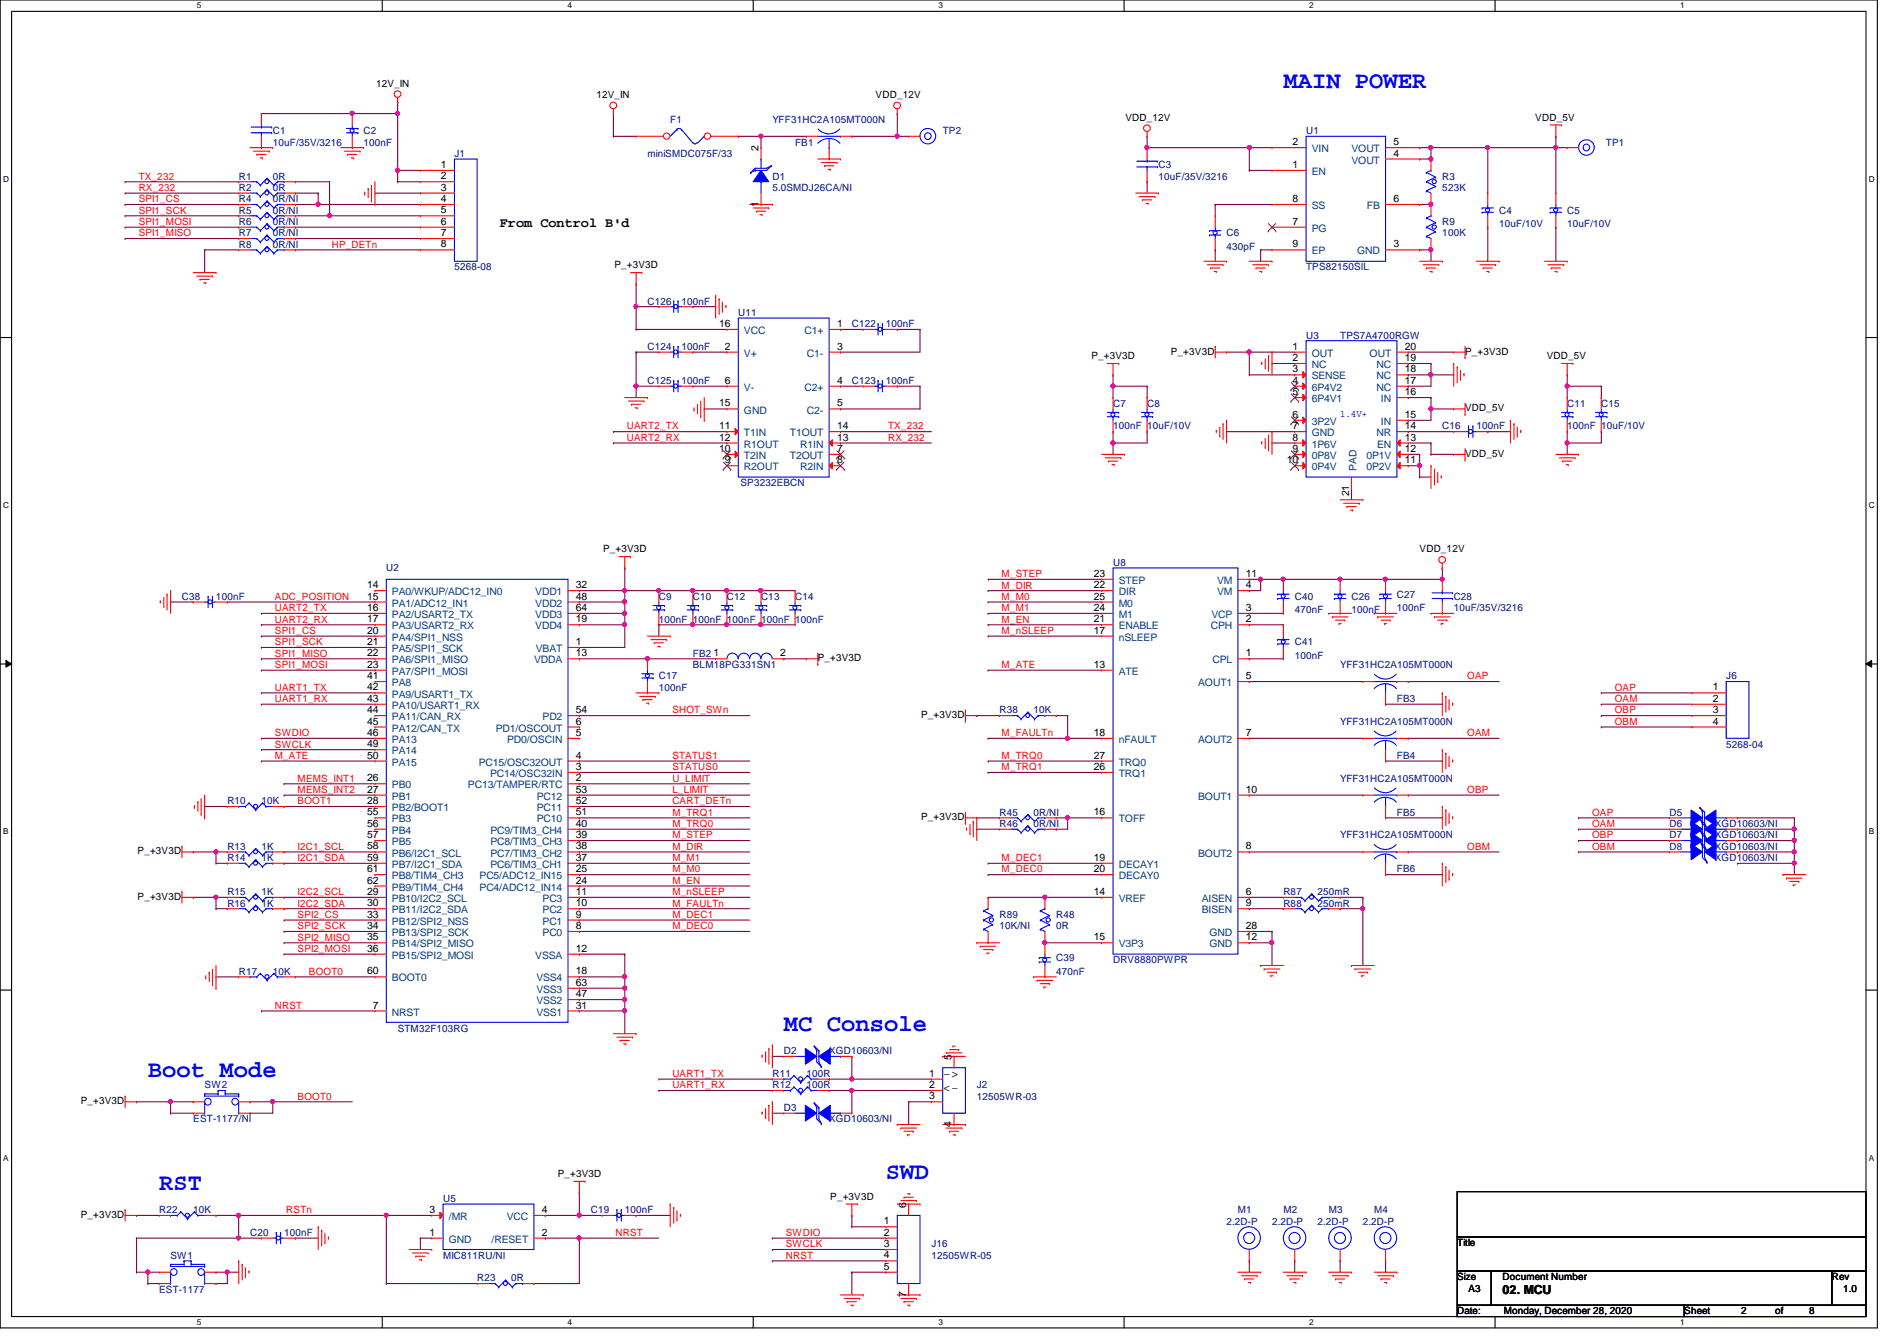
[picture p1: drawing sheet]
<svg xmlns="http://www.w3.org/2000/svg" width="297mm" height="210mm" viewBox="0 0 297 210" stroke-linecap="round" stroke-linejoin="round" font-family="sans-serif">
<defs><g id="words">
<g font-size="3.7" fill="#00f">
<text x="201" y="13.8">MAIN POWER</text>
<text x="122.7" y="161.4">MC Console</text>
<text x="23.2" y="168.5">Boot Mode</text>
<text x="138.7" y="184.5">SWD</text>
<text x="24.9" y="186.3">RST</text>
</g>
<text font-size="2.1" x="78.3" y="35.5">From Control B'd</text>
<g font-size="2.1" fill="#008000">
<text x="147.6" y="168.8">-&gt;</text>
<text x="147.6" y="170.9">&lt;-</text>
</g>
<text font-size="1.9" x="235.3" y="202.6">02. MCU</text>
<g font-size="1.6">
<text x="58.9" y="13.5">12V_IN</text>
<text x="93.4" y="15.3">12V_IN</text>
<text x="137.1" y="15.3">VDD_12V</text>
<text x="118.8" y="23.7" transform="rotate(-90 118.8 23.7)">2</text>
<text x="176.2" y="18.9">VDD_12V</text>
<text x="202.4" y="22.7">2</text>
<text x="218.2" y="22.7">5</text>
<text x="240.4" y="18.9">VDD_5V</text>
<text x="69" y="26.3">1</text>
<text x="69" y="28.1">2</text>
<text x="69" y="29.8">3</text>
<text x="202.4" y="26.3">1</text>
<text x="218.2" y="24.5">4</text>
<text x="69" y="31.6">4</text>
<text x="69" y="33.4">5</text>
<text x="69" y="35.2">6</text>
<text x="118.8" y="32.3" transform="rotate(-90 118.8 32.3)">1</text>
<text x="202.4" y="35.2">7</text>
<text x="202.4" y="31.6">8</text>
<text x="218.2" y="31.6">6</text>
<text x="69" y="37">7</text>
<text x="69" y="38.7">8</text>
<text x="96.2" y="42">P_+3V3D</text>
<text x="202.4" y="38.7">9</text>
<text x="218.2" y="38.7">3</text>
<text x="112.6" y="51.2">16</text>
<text x="131.1" y="51.2">1</text>
<text x="113.5" y="54.7">2</text>
<text x="131.1" y="54.7">3</text>
<text x="170.9" y="56.2">P_+3V3D</text>
<text x="183.3" y="55.5">P_+3V3D</text>
<text x="202.4" y="54.7">1</text>
<text x="202.4" y="56.5">2</text>
<text x="202.4" y="58.3">3</text>
<text x="220" y="58.3">18</text>
<text x="220" y="56.5">19</text>
<text x="220" y="54.7">20</text>
<text x="229.4" y="55.5">P_+3V3D</text>
<text x="242.2" y="56.2">VDD_5V</text>
<text x="112.6" y="63.6">15</text>
<text x="113.5" y="60.1">6</text>
<text x="131.1" y="60.1">4</text>
<text x="131.1" y="63.6">5</text>
<text x="202.4" y="60.1">4</text>
<text x="202.4" y="61.8">5</text>
<text x="202.4" y="65.4">6</text>
<text x="220" y="65.4">15</text>
<text x="220" y="61.8">16</text>
<text x="220" y="60.1">17</text>
<text x="229.4" y="64.4">VDD_5V</text>
<text x="112.6" y="67.2">11</text>
<text x="112.6" y="70.7">10</text>
<text x="112.6" y="69">12</text>
<text x="131.1" y="67.2">14</text>
<text x="131.1" y="70.7">7</text>
<text x="131.1" y="69">13</text>
<text x="202.4" y="67.2">7</text>
<text x="202.4" y="69">8</text>
<text x="202.4" y="70.7">9</text>
<text x="220" y="70.7">12</text>
<text x="220" y="69">13</text>
<text x="220" y="67.2">14</text>
<text x="229.4" y="71.5">VDD_5V</text>
<text x="113.5" y="72.5">9</text>
<text x="131.1" y="72.5">8</text>
<text x="201.5" y="72.5">10</text>
<text x="211.2" y="77.7" transform="rotate(-90 211.2 77.7)">21</text>
<text x="220" y="72.5">11</text>
<text x="94.4" y="86.4">P_+3V3D</text>
<text x="222.3" y="86.4">VDD_12V</text>
<text x="57.5" y="92.1">14</text>
<text x="57.5" y="93.9">15</text>
<text x="57.5" y="95.6">16</text>
<text x="90.2" y="92.1">32</text>
<text x="90.2" y="93.9">48</text>
<text x="90.2" y="95.6">64</text>
<text x="171.3" y="92.1">22</text>
<text x="171.3" y="90.3">23</text>
<text x="171.3" y="95.6">24</text>
<text x="171.3" y="93.9">25</text>
<text x="195.1" y="95.6">3</text>
<text x="195.1" y="92.1">4</text>
<text x="195.1" y="90.3">11</text>
<text x="57.5" y="97.4">17</text>
<text x="57.5" y="99.2">20</text>
<text x="57.5" y="101">21</text>
<text x="90.2" y="101">1</text>
<text x="90.2" y="97.4">19</text>
<text x="171.3" y="99.2">17</text>
<text x="171.3" y="97.4">21</text>
<text x="195.1" y="97.4">2</text>
<text x="57.5" y="102.7">22</text>
<text x="57.5" y="104.5">23</text>
<text x="57.5" y="106.3">41</text>
<text x="90.2" y="102.7">13</text>
<text x="111.7" y="102.7">1</text>
<text x="122.2" y="102.7">2</text>
<text x="128.1" y="103.5">P_+3V3D</text>
<text x="171.3" y="104.5">13</text>
<text x="195.1" y="102.7">1</text>
<text x="195.1" y="106.3">5</text>
<text x="57.5" y="108.1">42</text>
<text x="57.5" y="109.9">43</text>
<text x="57.5" y="111.6">44</text>
<text x="57.5" y="113.4">45</text>
<text x="90.2" y="113.4">6</text>
<text x="90.2" y="111.6">54</text>
<text x="144.2" y="112.4">P_+3V3D</text>
<text x="268.2" y="108.1">1</text>
<text x="268.2" y="109.9">2</text>
<text x="268.2" y="111.6">3</text>
<text x="268.2" y="113.4">4</text>
<text x="57.5" y="115.2">46</text>
<text x="57.5" y="117">49</text>
<text x="57.5" y="118.7">50</text>
<text x="90.2" y="118.7">4</text>
<text x="90.2" y="115.2">5</text>
<text x="171.3" y="115.2">18</text>
<text x="171.3" y="118.7">27</text>
<text x="195.1" y="115.2">7</text>
<text x="57.5" y="122.3">26</text>
<text x="57.5" y="124.1">27</text>
<text x="57.5" y="125.9">28</text>
<text x="90.2" y="122.3">2</text>
<text x="90.2" y="120.5">3</text>
<text x="90.2" y="125.9">52</text>
<text x="90.2" y="124.1">53</text>
<text x="171.3" y="120.5">26</text>
<text x="195.1" y="124.1">10</text>
<text x="57.5" y="127.6">55</text>
<text x="57.5" y="129.4">56</text>
<text x="57.5" y="131.2">57</text>
<text x="90.2" y="131.2">39</text>
<text x="90.2" y="129.4">40</text>
<text x="90.2" y="127.6">51</text>
<text x="144.2" y="128.4">P_+3V3D</text>
<text x="171.3" y="127.6">16</text>
<text x="21.5" y="133.7">P_+3V3D</text>
<text x="57.5" y="133">58</text>
<text x="57.5" y="134.7">59</text>
<text x="57.5" y="136.5">61</text>
<text x="90.2" y="136.5">25</text>
<text x="90.2" y="134.7">37</text>
<text x="90.2" y="133">38</text>
<text x="171.3" y="134.7">19</text>
<text x="171.3" y="136.5">20</text>
<text x="195.1" y="133">8</text>
<text x="21.5" y="140.8">P_+3V3D</text>
<text x="57.5" y="140.1">29</text>
<text x="57.5" y="141.9">30</text>
<text x="57.5" y="143.6">33</text>
<text x="57.5" y="138.3">62</text>
<text x="90.2" y="143.6">9</text>
<text x="90.2" y="141.9">10</text>
<text x="90.2" y="140.1">11</text>
<text x="90.2" y="138.3">24</text>
<text x="171.3" y="140.1">14</text>
<text x="195.1" y="140.1">6</text>
<text x="195.1" y="141.9">9</text>
<text x="57.5" y="145.4">34</text>
<text x="57.5" y="147.2">35</text>
<text x="57.5" y="149">36</text>
<text x="90.2" y="145.4">8</text>
<text x="90.2" y="149">12</text>
<text x="171.3" y="147.2">15</text>
<text x="195.1" y="147.2">12</text>
<text x="195.1" y="145.4">28</text>
<text x="57.5" y="152.5">60</text>
<text x="90.2" y="152.5">18</text>
<text x="90.2" y="154.3">63</text>
<text x="58.4" y="157.9">7</text>
<text x="90.2" y="157.9">31</text>
<text x="90.2" y="156.1">47</text>
<text x="149" y="165.9" transform="rotate(-90 149 165.9)">5</text>
<text x="12.7" y="172.8">P_+3V3D</text>
<text x="145.5" y="168.5">1</text>
<text x="145.5" y="170.3">2</text>
<text x="145.5" y="172.1">3</text>
<text x="149" y="176.4" transform="rotate(-90 149 176.4)">4</text>
<text x="87.3" y="184.2">P_+3V3D</text>
<text x="12.7" y="190.6">P_+3V3D</text>
<text x="67.3" y="189.9">3</text>
<text x="84.8" y="189.9">4</text>
<text x="130" y="187.8">P_+3V3D</text>
<text x="138.4" y="191.6">1</text>
<text x="141.9" y="189" transform="rotate(-90 141.9 189)">6</text>
<text x="67.3" y="193.4">1</text>
<text x="84.8" y="193.4">2</text>
<text x="138.4" y="193.4">2</text>
<text x="138.4" y="195.2">3</text>
<text x="138.4" y="197">4</text>
<text x="228.2" y="195.1">Title</text>
<text x="138.4" y="198.8">5</text>
<text x="141.9" y="203" transform="rotate(-90 141.9 203)">7</text>
<text x="228.2" y="200.4">Size</text>
<text x="230" y="202.2">A3</text>
<text x="235.3" y="200.4">Document Number</text>
<text x="286.8" y="200.4">Rev</text>
<text x="288.6" y="202.2">1.0</text>
<text x="228.2" y="205.7">Date:</text>
<text x="235.5" y="205.7">Monday, December 28, 2020</text>
<text x="263.7" y="205.7">Sheet</text>
<text x="272.6" y="205.7">2</text>
<text x="278" y="205.7">of</text>
<text x="283.3" y="205.7">8</text>
</g>
<g font-size="1.6" fill="#000080">
<text x="42.7" y="21">C1</text>
<text x="42.7" y="22.8">10uF/35V/3216</text>
<text x="56.9" y="21">C2</text>
<text x="56.9" y="22.8">100nF</text>
<text x="104.9" y="19.2">F1</text>
<text x="120.9" y="19.2">YFF31HC2A105MT000N</text>
<text x="124.5" y="22.8">FB1</text>
<text x="147.6" y="21">TP2</text>
<text x="204.5" y="21">U1</text>
<text x="251.5" y="22.8">TP1</text>
<text x="37.4" y="29.9">R2</text>
<text x="37.4" y="28.1">R1</text>
<text x="42.7" y="29.9">0R</text>
<text x="42.7" y="28.1">0R</text>
<text x="71.2" y="24.6">J1</text>
<text x="101.4" y="24.6">miniSMDC075F/33</text>
<text x="120.9" y="28.1">D1</text>
<text x="120.9" y="29.9">5.0SMDJ26CA/NI</text>
<text x="181.4" y="26.3">C3</text>
<text x="181.4" y="28.1">10uF/35V/3216</text>
<text x="225.8" y="28.1">R3</text>
<text x="225.8" y="29.9">523K</text>
<text x="37.4" y="35.2">R6</text>
<text x="37.4" y="33.4">R5</text>
<text x="37.4" y="31.7">R4</text>
<text x="42.7" y="35.2">0R/NI</text>
<text x="42.7" y="33.4">0R/NI</text>
<text x="42.7" y="31.7">0R/NI</text>
<text x="225.8" y="35.2">R9</text>
<text x="234.7" y="33.4">C4</text>
<text x="234.7" y="35.6">10uF/10V</text>
<text x="245.4" y="33.4">C5</text>
<text x="245.4" y="35.6">10uF/10V</text>
<text x="37.4" y="37">R7</text>
<text x="37.4" y="38.8">R8</text>
<text x="42.7" y="37">0R/NI</text>
<text x="42.7" y="38.8">0R/NI</text>
<text x="192.1" y="37">C6</text>
<text x="192.1" y="39.1">430pF</text>
<text x="225.8" y="37">100K</text>
<text x="71.2" y="42.3">5268-08</text>
<text x="101.4" y="47.7">C126</text>
<text x="106.7" y="47.7">100nF</text>
<text x="204.5" y="42.3">TPS82150SIL</text>
<text x="115.6" y="49.4">U11</text>
<text x="133.4" y="51.2">C122</text>
<text x="138.7" y="51.2">100nF</text>
<text x="204.5" y="53">U3</text>
<text x="209.8" y="53">TPS7A4700RGW</text>
<text x="101.4" y="54.8">C124</text>
<text x="106.7" y="54.8">100nF</text>
<text x="101.4" y="60.1">C125</text>
<text x="106.7" y="60.1">100nF</text>
<text x="133.4" y="60.1">C123</text>
<text x="138.7" y="60.1">100nF</text>
<text x="174.3" y="63.7">C7</text>
<text x="179.6" y="63.7">C8</text>
<text x="245.4" y="63.7">C11</text>
<text x="250.7" y="63.7">C15</text>
<text x="174.3" y="67.2">100nF 10uF/10V</text>
<text x="225.8" y="67.2">C16</text>
<text x="231.2" y="67.2">100nF</text>
<text x="245.4" y="67.2">100nF 10uF/10V</text>
<text x="115.9" y="76.1">SP3232EBCN</text>
<text x="60.5" y="89.5">U2</text>
<text x="174.3" y="88.6">U8</text>
<text x="28.5" y="93.9">C38</text>
<text x="33.8" y="93.9">100nF</text>
<text x="103.2" y="93.9">C9</text>
<text x="108.5" y="93.9">C10</text>
<text x="113.8" y="93.9">C12</text>
<text x="119.2" y="93.9">C13</text>
<text x="124.5" y="93.9">C14</text>
<text x="202.7" y="93.9">C40</text>
<text x="211.6" y="93.9">C26</text>
<text x="218.7" y="93.6">C27</text>
<text x="218.7" y="95.7">100nF</text>
<text x="227.6" y="93.9">C28</text>
<text x="227.6" y="95.7">10uF/35V/3216</text>
<text x="103.2" y="97.5">100nF 100nF 100nF 100nF 100nF</text>
<text x="202.7" y="101">C41</text>
<text x="202.7" y="96">470nF</text>
<text x="211.6" y="96">100nF</text>
<text x="103.2" y="106.3">C17</text>
<text x="108.5" y="102.8">FB2</text>
<text x="108.5" y="104.6">BLM18PG331SN1</text>
<text x="202.7" y="103.1">100nF</text>
<text x="209.8" y="104.6">YFF31HC2A105MT000N</text>
<text x="270.3" y="106.3">J6</text>
<text x="103.2" y="108.1">100nF</text>
<text x="156.5" y="111.7">R38</text>
<text x="161.8" y="111.7">10K</text>
<text x="209.8" y="113.5">YFF31HC2A105MT000N</text>
<text x="218.7" y="109.9">FB3</text>
<text x="218.7" y="118.8">FB4</text>
<text x="270.3" y="117">5268-04</text>
<text x="35.6" y="125.9">R10</text>
<text x="40.9" y="125.9">10K</text>
<text x="209.8" y="122.3">YFF31HC2A105MT000N</text>
<text x="156.5" y="127.7">R45</text>
<text x="156.5" y="129.5">R46</text>
<text x="161.8" y="127.7">0R/NI</text>
<text x="161.8" y="129.5">0R/NI</text>
<text x="209.8" y="131.2">YFF31HC2A105MT000N</text>
<text x="218.7" y="127.7">FB5</text>
<text x="261.4" y="129.5">D6</text>
<text x="261.4" y="127.7">D5</text>
<text x="261.4" y="131.2">D7</text>
<text x="268.5" y="131.2">XGD10603/NI</text>
<text x="268.5" y="129.5">XGD10603/NI</text>
<text x="35.6" y="133">R13</text>
<text x="35.6" y="134.8">R14</text>
<text x="40.9" y="133">1K</text>
<text x="40.9" y="134.8">1K</text>
<text x="218.7" y="136.6">FB6</text>
<text x="261.4" y="133">D8</text>
<text x="268.5" y="134.8">XGD10603/NI</text>
<text x="268.5" y="133">XGD10603/NI</text>
<text x="35.6" y="141.9">R16</text>
<text x="35.6" y="140.1">R15</text>
<text x="40.9" y="141.9">1K</text>
<text x="40.9" y="140.1">1K</text>
<text x="156.5" y="143.7">R89</text>
<text x="165.4" y="143.7">R48</text>
<text x="201" y="140.1">R87</text>
<text x="201" y="141.9">R88</text>
<text x="206.3" y="140.1">250mR</text>
<text x="206.3" y="141.9">250mR</text>
<text x="156.5" y="145.5">10K/NI</text>
<text x="165.4" y="145.5">0R</text>
<text x="37.4" y="152.6">R17</text>
<text x="42.7" y="152.6">10K</text>
<text x="165.4" y="150.5">C39</text>
<text x="165.4" y="152.6">470nF</text>
<text x="174.3" y="150.8">DRV8880PWPR</text>
<text x="62.3" y="161.5">STM32F103RG</text>
<text x="122.7" y="165">D2</text>
<text x="129.8" y="165">XGD10603/NI</text>
<text x="32" y="170.3">SW2</text>
<text x="120.9" y="168.6">R11</text>
<text x="120.9" y="170.3">R12</text>
<text x="122.7" y="173.9">D3</text>
<text x="126.3" y="168.6">100R</text>
<text x="126.3" y="170.3">100R</text>
<text x="152.9" y="170.3">J2</text>
<text x="152.9" y="172.1">12505WR-03</text>
<text x="30.3" y="175.7">EST-1177/NI</text>
<text x="129.8" y="175.7">XGD10603/NI</text>
<text x="24.9" y="189.9">R22</text>
<text x="30.3" y="189.9">10K</text>
<text x="69.4" y="188.1">U5</text>
<text x="92.5" y="189.9">C19</text>
<text x="97.8" y="189.9">100nF</text>
<text x="192.1" y="191.7">2.2D-P</text>
<text x="193.8" y="189.9">M1</text>
<text x="199.2" y="191.7">2.2D-P</text>
<text x="201" y="189.9">M2</text>
<text x="206.3" y="191.7">2.2D-P</text>
<text x="208.1" y="189.9">M3</text>
<text x="213.4" y="191.7">2.2D-P</text>
<text x="215.2" y="189.9">M4</text>
<text x="26.7" y="197">SW1</text>
<text x="39.2" y="193.5">C20</text>
<text x="44.5" y="193.5">100nF</text>
<text x="69.4" y="197">MIC811RU/NI</text>
<text x="145.8" y="195.2">J16</text>
<text x="145.8" y="197">12505WR-05</text>
<text x="24.9" y="202.4">EST-1177</text>
<text x="74.7" y="200.6">R23</text>
<text x="80" y="200.6">0R</text>
</g>
<g font-size="1.6" fill="#004080">
<text x="205.4" y="23.8">VIN</text>
<text x="211.6" y="23.8">VOUT</text>
<text x="205.4" y="27.4">EN</text>
<text x="211.6" y="25.6">VOUT</text>
<text x="205.4" y="32.7">SS</text>
<text x="214" y="32.7">FB</text>
<text x="205.4" y="36.3">PG</text>
<text x="205.4" y="39.8">EP</text>
<text x="212.5" y="39.8">GND</text>
<text x="116.5" y="52.3">VCC</text>
<text x="126" y="52.3">C1+</text>
<text x="116.5" y="55.8">V+</text>
<text x="126.4" y="55.8">C1-</text>
<text x="205.4" y="55.8">OUT</text>
<text x="205.4" y="57.6">NC</text>
<text x="205.4" y="59.4">SENSE</text>
<text x="214.5" y="55.8">OUT</text>
<text x="215.6" y="59.4">NC</text>
<text x="215.6" y="57.6">NC</text>
<text x="116.5" y="61.2">V-</text>
<text x="116.5" y="64.7">GND</text>
<text x="126" y="61.2">C2+</text>
<text x="126.4" y="64.7">C2-</text>
<text x="205.4" y="61.2">6P4V2</text>
<text x="205.4" y="62.9">6P4V1</text>
<text x="215.6" y="61.2">NC</text>
<text x="216.2" y="62.9">IN</text>
<text x="116.5" y="68.3">T1IN</text>
<text x="116.5" y="71.8">T2IN</text>
<text x="116.5" y="70.1">R1OUT</text>
<text x="123.7" y="68.3">T1OUT</text>
<text x="123.7" y="71.8">T2OUT</text>
<text x="125.3" y="70.1">R1IN</text>
<text x="205.4" y="66.5">3P2V</text>
<text x="205.4" y="68.3">GND</text>
<text x="205.4" y="70.1">1P6V</text>
<text x="205.4" y="71.8">0P8V</text>
<text x="213.9" y="71.8">0P1V</text>
<text x="215.6" y="68.3">NR</text>
<text x="215.6" y="70.1">EN</text>
<text x="216.2" y="66.5">IN</text>
<text x="116.5" y="73.6">R2OUT</text>
<text x="125.3" y="73.6">R2IN</text>
<text x="205.4" y="73.6">0P4V</text>
<text x="212.4" y="73.8" transform="rotate(-90 212.4 73.8)">PAD</text>
<text x="213.9" y="73.6">0P2V</text>
<text x="61.4" y="93.2">PA0/WKUP/ADC12_IN0</text>
<text x="61.4" y="95">PA1/ADC12_IN1</text>
<text x="83.8" y="93.2">VDD1</text>
<text x="83.8" y="95">VDD2</text>
<text x="175.2" y="93.2">DIR</text>
<text x="175.2" y="91.4">STEP</text>
<text x="175.2" y="95">M0</text>
<text x="190.6" y="93.2">VM</text>
<text x="190.6" y="91.4">VM</text>
<text x="61.4" y="96.7">PA2/USART2_TX</text>
<text x="61.4" y="98.5">PA3/USART2_RX</text>
<text x="61.4" y="100.3">PA4/SPI1_NSS</text>
<text x="83.8" y="98.5">VDD4</text>
<text x="83.8" y="96.7">VDD3</text>
<text x="175.2" y="100.3">nSLEEP</text>
<text x="175.2" y="98.5">ENABLE</text>
<text x="175.2" y="96.7">M1</text>
<text x="189.6" y="98.5">CPH</text>
<text x="189.7" y="96.7">VCP</text>
<text x="61.4" y="102.1">PA5/SPI1_SCK</text>
<text x="61.4" y="103.8">PA6/SPI1_MISO</text>
<text x="61.4" y="105.6">PA7/SPI1_MOSI</text>
<text x="61.4" y="107.4">PA8</text>
<text x="83.6" y="103.8">VDDA</text>
<text x="83.9" y="102.1">VBAT</text>
<text x="175.2" y="105.6">ATE</text>
<text x="187.6" y="107.4">AOUT1</text>
<text x="189.9" y="103.8">CPL</text>
<text x="61.4" y="109.2">PA9/USART1_TX</text>
<text x="61.4" y="111">PA10/USART1_RX</text>
<text x="61.4" y="112.7">PA11/CAN_RX</text>
<text x="85" y="112.7">PD2</text>
<text x="61.4" y="114.5">PA12/CAN_TX</text>
<text x="61.4" y="116.3">PA13</text>
<text x="61.4" y="118.1">PA14</text>
<text x="61.4" y="119.8">PA15</text>
<text x="75" y="119.8">PC15/OSC32OUT</text>
<text x="77.6" y="114.5">PD1/OSCOUT</text>
<text x="79.4" y="116.3">PD0/OSCIN</text>
<text x="175.2" y="116.3">nFAULT</text>
<text x="175.2" y="119.8">TRQ0</text>
<text x="187.6" y="116.3">AOUT2</text>
<text x="61.4" y="123.4">PB0</text>
<text x="61.4" y="125.2">PB1</text>
<text x="73.3" y="123.4">PC13/TAMPER/RTC</text>
<text x="76.7" y="121.6">PC14/OSC32IN</text>
<text x="84.1" y="125.2">PC12</text>
<text x="175.2" y="121.6">TRQ1</text>
<text x="187.6" y="125.2">BOUT1</text>
<text x="61.4" y="127">PB2/BOOT1</text>
<text x="61.4" y="128.7">PB3</text>
<text x="61.4" y="130.5">PB4</text>
<text x="76.8" y="130.5">PC9/TIM3_CH4</text>
<text x="84.1" y="128.7">PC10</text>
<text x="84.1" y="127">PC11</text>
<text x="175.2" y="128.7">TOFF</text>
<text x="61.4" y="132.3">PB5</text>
<text x="61.4" y="134.1">PB6/I2C1_SCL</text>
<text x="61.4" y="135.8">PB7/I2C1_SDA</text>
<text x="61.4" y="137.6">PB8/TIM4_CH3</text>
<text x="75.1" y="137.6">PC5/ADC12_IN15</text>
<text x="76.8" y="135.8">PC6/TIM3_CH1</text>
<text x="76.8" y="134.1">PC7/TIM3_CH2</text>
<text x="76.8" y="132.3">PC8/TIM3_CH3</text>
<text x="175.2" y="135.8">DECAY1</text>
<text x="175.2" y="137.6">DECAY0</text>
<text x="187.6" y="134.1">BOUT2</text>
<text x="61.4" y="141.2">PB10/I2C2_SCL</text>
<text x="61.4" y="143">PB11/I2C2_SDA</text>
<text x="61.4" y="139.4">PB9/TIM4_CH4</text>
<text x="75.1" y="139.4">PC4/ADC12_IN14</text>
<text x="85" y="143">PC2</text>
<text x="85" y="141.2">PC3</text>
<text x="175.2" y="141.2">VREF</text>
<text x="188.2" y="141.2">AISEN</text>
<text x="188.2" y="143">BISEN</text>
<text x="61.4" y="144.7">PB12/SPI2_NSS</text>
<text x="61.4" y="146.5">PB13/SPI2_SCK</text>
<text x="61.4" y="148.3">PB14/SPI2_MISO</text>
<text x="85" y="146.5">PC0</text>
<text x="85" y="144.7">PC1</text>
<text x="175.2" y="148.3">V3P3</text>
<text x="189.4" y="148.3">GND</text>
<text x="189.4" y="146.5">GND</text>
<text x="61.4" y="150.1">PB15/SPI2_MOSI</text>
<text x="61.4" y="153.6">BOOT0</text>
<text x="83.8" y="150.1">VSSA</text>
<text x="84" y="153.6">VSS4</text>
<text x="84" y="155.4">VSS3</text>
<text x="61.4" y="159">NRST</text>
<text x="84" y="159">VSS1</text>
<text x="84" y="157.2">VSS2</text>
<text x="70.3" y="191">/MR</text>
<text x="79.4" y="191">VCC</text>
<text x="70.3" y="194.5">GND</text>
<text x="77" y="194.5">/RESET</text>
</g>
<g font-size="1.6" fill="#f00">
<text x="21.7" y="28.1">TX_232</text>
<text x="21.7" y="29.9">RX_232</text>
<text x="21.7" y="31.7">SPI1_CS</text>
<text x="21.7" y="33.4">SPI1_SCK</text>
<text x="21.7" y="35.2">SPI1_MOSI</text>
<text x="21.7" y="37">SPI1_MISO</text>
<text x="51.9" y="38.8">HP_DETn</text>
<text x="98.2" y="67.2">UART2_TX</text>
<text x="98.2" y="69">UART2_RX</text>
<text x="139.1" y="67.2">TX_232</text>
<text x="139.1" y="69">RX_232</text>
<text x="43" y="95.7">UART2_TX</text>
<text x="43" y="93.9">ADC_POSITION</text>
<text x="156.8" y="90.3">M_STEP</text>
<text x="156.8" y="92.1">M_DIR</text>
<text x="156.8" y="93.9">M_M0</text>
<text x="156.8" y="95.7">M_M1</text>
<text x="43" y="99.2">SPI1_CS</text>
<text x="43" y="101">SPI1_SCK</text>
<text x="43" y="97.5">UART2_RX</text>
<text x="156.8" y="97.5">M_EN</text>
<text x="156.8" y="99.2">M_nSLEEP</text>
<text x="43" y="102.8">SPI1_MISO</text>
<text x="43" y="104.6">SPI1_MOSI</text>
<text x="156.8" y="104.6">M_ATE</text>
<text x="229.7" y="106.3">OAP</text>
<text x="43" y="108.1">UART1_TX</text>
<text x="43" y="109.9">UART1_RX</text>
<text x="105.3" y="111.7">SHOT_SWn</text>
<text x="252.9" y="108.1">OAP</text>
<text x="252.9" y="109.9">OAM</text>
<text x="252.9" y="111.7">OBP</text>
<text x="252.9" y="113.5">OBM</text>
<text x="43" y="115.2">SWDIO</text>
<text x="43" y="117">SWCLK</text>
<text x="43" y="118.8">M_ATE</text>
<text x="105.3" y="118.8">STATUS1</text>
<text x="156.8" y="118.8">M_TRQ0</text>
<text x="156.8" y="115.2">M_FAULTn</text>
<text x="229.7" y="115.2">OAM</text>
<text x="46.6" y="125.9">BOOT1</text>
<text x="46.6" y="122.3">MEMS_INT1</text>
<text x="46.6" y="124.1">MEMS_INT2</text>
<text x="105.3" y="120.6">STATUS0</text>
<text x="105.3" y="122.3">U_LIMIT</text>
<text x="105.3" y="124.1">L_LIMIT</text>
<text x="105.3" y="125.9">CART_DETn</text>
<text x="156.8" y="120.6">M_TRQ1</text>
<text x="229.7" y="124.1">OBP</text>
<text x="105.3" y="131.2">M_STEP</text>
<text x="105.3" y="127.7">M_TRQ1</text>
<text x="105.3" y="129.5">M_TRQ0</text>
<text x="249.3" y="127.7">OAP</text>
<text x="249.3" y="129.5">OAM</text>
<text x="249.3" y="131.2">OBP</text>
<text x="46.6" y="133">I2C1_SCL</text>
<text x="46.6" y="134.8">I2C1_SDA</text>
<text x="105.3" y="133">M_DIR</text>
<text x="105.3" y="134.8">M_M1</text>
<text x="105.3" y="136.6">M_M0</text>
<text x="156.8" y="134.8">M_DEC1</text>
<text x="156.8" y="136.6">M_DEC0</text>
<text x="229.7" y="133">OBM</text>
<text x="249.3" y="133">OBM</text>
<text x="46.6" y="140.1">I2C2_SCL</text>
<text x="46.6" y="141.9">I2C2_SDA</text>
<text x="46.6" y="143.7">SPI2_CS</text>
<text x="105.3" y="140.1">M_nSLEEP</text>
<text x="105.3" y="141.9">M_FAULTn</text>
<text x="105.3" y="138.3">M_EN</text>
<text x="105.3" y="143.7">M_DEC1</text>
<text x="46.6" y="145.5">SPI2_SCK</text>
<text x="46.6" y="147.2">SPI2_MISO</text>
<text x="46.6" y="149">SPI2_MOSI</text>
<text x="105.3" y="145.5">M_DEC0</text>
<text x="48.4" y="152.6">BOOT0</text>
<text x="43" y="157.9">NRST</text>
<text x="46.6" y="172.1">BOOT0</text>
<text x="105.3" y="168.6">UART1_TX</text>
<text x="105.3" y="170.3">UART1_RX</text>
<text x="44.8" y="189.9">RSTn</text>
<text x="96.4" y="193.5">NRST</text>
<text x="123.1" y="193.5">SWDIO</text>
<text x="123.1" y="195.2">SWCLK</text>
<text x="123.1" y="197">NRST</text>
</g>
<text font-size="1.6" fill="#00f" x="209.8" y="65.2">1.4V+</text>
<g font-size="1.3">
<text x="30.8" y="1.3">5</text>
<text x="88.9" y="1.3">4</text>
<text x="146.9" y="1.3">3</text>
<text x="205" y="1.3">2</text>
<text x="263.1" y="1.3">1</text>
<text x=".5" y="28.4">D</text>
<text x="292.6" y="28.4">D</text>
<text x=".5" y="79.5">C</text>
<text x="292.6" y="79.5">C</text>
<text x=".5" y="130.6">B</text>
<text x="292.6" y="130.6">B</text>
<text x=".5" y="181.7">A</text>
<text x="292.6" y="181.7">A</text>
<text x="30.8" y="207.4">5</text>
<text x="88.9" y="207.4">4</text>
<text x="146.9" y="207.4">3</text>
<text x="205" y="207.4">2</text>
<text x="263.1" y="207.4">1</text>
</g>
</g></defs>
<path d="M0 0h294v207.9h-294zM1.8 1.8h290.4v204.3h-290.4z" fill="none" stroke="#000" stroke-width=".17"/>
<g fill="#fff">
<path d="M30.8 .2h.7v1.4h-.7z"/>
<path d="M30.8 206.2h.7v1.4h-.7z"/>
</g>
<path d="M59.9 0v1.8M59.9 206.1v1.8" fill="none" stroke="#000" stroke-width=".17"/>
<g fill="#fff">
<path d="M88.9 .2h.6v1.4h-.6z"/>
<path d="M88.9 206.2h.6v1.4h-.6z"/>
</g>
<path d="M117.9 0v1.8M117.9 206.1v1.8" fill="none" stroke="#000" stroke-width=".17"/>
<g fill="#fff">
<path d="M146.9 .2h.7v1.4h-.7z"/>
<path d="M146.9 206.2h.7v1.4h-.7z"/>
</g>
<path d="M176 0v1.8M176 206.1v1.8" fill="none" stroke="#000" stroke-width=".17"/>
<g fill="#fff">
<path d="M205 .2h.7v1.4h-.7z"/>
<path d="M205 206.2h.7v1.4h-.7z"/>
</g>
<path d="M234.1 0v1.8M234.1 206.1v1.8" fill="none" stroke="#000" stroke-width=".17"/>
<g fill="#fff">
<path d="M263.1 .2h.7v1.4h-.7z"/>
<path d="M263.1 206.2h.7v1.4h-.7z"/>
<path d="M.5 27.3h.9v1.4h-.9z"/>
<path d="M292.6 27.3h.9v1.4h-.9z"/>
<path d="M.5 78.4h.9v1.4h-.9z"/>
<path d="M292.6 78.4h.9v1.4h-.9z"/>
</g>
<path d="M0 52.8h1.8M292.2 52.8h1.8" fill="none" stroke="#000" stroke-width=".17"/>
<g fill="#fff">
<path d="M.5 129.5h.8v1.4h-.8z"/>
<path d="M292.6 129.5h.9v1.4h-.9z"/>
</g>
<path d="M0 103.9h1.8M292.2 103.9h1.8" fill="none" stroke="#000" stroke-width=".17"/>
<path d="M.9 103.4l.9 .5-.9 .5zM292.2 103.9l.9-.5v1z" fill="#000"/>
<path d="M.9 103.4l.9 .5-.9 .5zM292.2 103.9l.9-.5v1z" fill="none" stroke="#000" stroke-width=".16"/>
<g fill="#fff">
<path d="M.5 180.5h.8v1.4h-.8z"/>
<path d="M292.6 180.5h.9v1.4h-.9z"/>
</g>
<path d="M0 155h1.8M292.2 155h1.8" fill="none" stroke="#000" stroke-width=".17"/>
<path d="M96.1 17.8h.1M96.1 17.8v3.5M140.5 17.8h.1M140.5 17.8v3.5" fill="none" stroke="#800040" stroke-width=".17"/>
<circle cx="140.5" cy="21.3" r=".32" fill="#f0f"/>
<circle cx="140.5" cy="21.3" r=".32" fill="none" stroke="#f0f" stroke-width=".17"/>
<path d="M96.1 21.3h.1M96.1 21.3h3.5M115.6 21.3h.1M115.6 21.3h3.6" fill="none" stroke="#800040" stroke-width=".17"/>
<circle cx="119.1" cy="21.3" r=".32" fill="#f0f"/>
<circle cx="119.1" cy="21.3" r=".32" fill="none" stroke="#f0f" stroke-width=".17"/>
<g fill="none" stroke="#800040" stroke-width=".17">
<path d="M40.9 17.8h.1M55.2 17.8h.1M62.3 16h.1M62.3 16v1.8h-21.4M119.2 21.3h.1M119.2 21.3h7.1M119.2 21.3v1.8M133.4 21.3h.1M133.4 21.3h8.9M140.5 21.3h.1M195.6 197.4h.1M195.6 197.4v1.7"/>
<path d="M202.7 197.4h.1M202.7 197.4v1.7M209.8 197.4h.1M209.8 197.4v1.7M217 197.4h.1M217 197.4v1.7"/>
</g>
<circle cx="62.2" cy="17.8" r=".32" fill="#f0f"/>
<circle cx="62.2" cy="17.8" r=".32" fill="none" stroke="#f0f" stroke-width=".17"/>
<circle cx="55.1" cy="17.8" r=".32" fill="#f0f"/>
<circle cx="55.1" cy="17.8" r=".32" fill="none" stroke="#f0f" stroke-width=".17"/>
<path d="M62.3 17.8h.1M62.3 17.8v10.6M62.3 26.7h.1M62.3 26.7h3.5" fill="none" stroke="#800040" stroke-width=".17"/>
<circle cx="62.2" cy="26.6" r=".32" fill="#f0f"/>
<circle cx="62.2" cy="26.6" r=".32" fill="none" stroke="#f0f" stroke-width=".17"/>
<g fill="none" stroke="#800040" stroke-width=".17">
<path d="M19.6 32h.1M19.6 33.8h.1M19.6 35.6h.1M19.6 37.3h.1M19.6 32h17.8M19.6 33.8h17.8M19.6 35.6h17.8M19.6 37.3h17.8M32 39.1h.1M32 39.1h5.4M46.3 32h.1M46.3 33.8h.1"/>
<path d="M46.3 35.6h.1M46.3 37.3h.1M46.3 39.1h.1M46.3 32h3.5M46.3 33.8h5.3M46.3 35.6h19.5M46.3 37.3h19.5M46.3 39.1h19.5M58.7 30.2h.1M58.7 30.2h7.1M62.3 28.4h.1M62.3 28.4h3.5"/>
<path d="M32 126.2h.1M32 126.2h3.6M44.5 126.2h.1M44.5 126.2h14.2M33.8 152.9h.1M33.8 152.9h3.6M46.3 152.9h.1M46.3 152.9h12.4M39.2 172.5h.1M39.2 174.2h.1M39.2 172.5h16M42.7 172.5h.1"/>
<path d="M42.7 172.5v1.7h-3.5"/>
</g>
<circle cx="42.7" cy="172.4" r=".32" fill="#f0f"/>
<circle cx="42.7" cy="172.4" r=".32" fill="none" stroke="#f0f" stroke-width=".17"/>
<path d="M21.4 172.5h.1M21.4 172.5h5.3" fill="none" stroke="#800040" stroke-width=".17"/>
<circle cx="26.7" cy="172.4" r=".32" fill="#f0f"/>
<circle cx="26.7" cy="172.4" r=".32" fill="none" stroke="#f0f" stroke-width=".17"/>
<g fill="none" stroke="#800040" stroke-width=".17">
<path d="M32 39.1h.1M32 39.1v3.6M46.3 30.2h.1M46.3 30.2h3.5M49.8 30.2h.1M49.8 32h.1M49.8 30.2v1.8M49.8 32h16M40.9 99.6h.1M40.9 99.6h17.8M40.9 101.3h.1M40.9 103.1h.1"/>
<path d="M40.9 104.9h.1M40.9 101.3h17.8M40.9 103.1h17.8M40.9 104.9h17.8M26.7 172.5h.1M26.7 174.2h.1M26.7 172.5v1.7M26.7 174.2h3.6M26.7 172.5h3.6"/>
</g>
<circle cx="49.8" cy="32" r=".32" fill="#f0f"/>
<circle cx="49.8" cy="32" r=".32" fill="none" stroke="#f0f" stroke-width=".17"/>
<path d="M46.3 28.4h.1M46.3 28.4h5.3M51.6 28.4h.1M51.6 33.8h.1M51.6 28.4v5.4M51.6 33.8h14.2" fill="none" stroke="#800040" stroke-width=".17"/>
<circle cx="51.6" cy="33.8" r=".32" fill="#f0f"/>
<circle cx="51.6" cy="33.8" r=".32" fill="none" stroke="#f0f" stroke-width=".17"/>
<g fill="none" stroke="#800040" stroke-width=".17">
<path d="M40.9 96h.1M40.9 97.8h.1M40.9 96h17.8M40.9 97.8h17.8M40.9 108.5h.1M40.9 110.2h.1M40.9 108.5h17.8M40.9 110.2h17.8M21.4 190.2h.1M21.4 190.2h3.5M33.8 190.2h.1M33.8 190.2h3.6"/>
<path d="M37.4 190.2h.1M37.4 190.2v3.6"/>
</g>
<circle cx="37.4" cy="193.8" r=".32" fill="#f0f"/>
<circle cx="37.4" cy="193.8" r=".32" fill="none" stroke="#f0f" stroke-width=".17"/>
<path d="M37.4 190.2h.1M37.4 190.2h23.1" fill="none" stroke="#800040" stroke-width=".17"/>
<circle cx="60.5" cy="190.2" r=".32" fill="#f0f"/>
<circle cx="60.5" cy="190.2" r=".32" fill="none" stroke="#f0f" stroke-width=".17"/>
<circle cx="37.4" cy="190.2" r=".32" fill="#f0f"/>
<circle cx="37.4" cy="190.2" r=".32" fill="none" stroke="#f0f" stroke-width=".17"/>
<path d="M21.4 193.8h.1M21.4 199.1h.1M21.4 193.8h19.5M21.4 193.8v5.3M21.4 199.1h1.8M37.4 193.8h.1M46.3 193.8h.1M46.3 193.8h3.5" fill="none" stroke="#800040" stroke-width=".17"/>
<circle cx="23.1" cy="199.1" r=".32" fill="#f0f"/>
<circle cx="23.1" cy="199.1" r=".32" fill="none" stroke="#f0f" stroke-width=".17"/>
<path d="M23.2 199.1h.1M23.2 199.1h1.7M23.2 199.1v1.8M33.8 199.1h.1M33.8 199.1h1.8" fill="none" stroke="#800040" stroke-width=".17"/>
<circle cx="35.6" cy="199.1" r=".32" fill="#f0f"/>
<circle cx="35.6" cy="199.1" r=".32" fill="none" stroke="#f0f" stroke-width=".17"/>
<g fill="none" stroke="#800040" stroke-width=".17">
<path d="M40.9 158.2h.1M40.9 158.2h17.8M35.6 199.1h.1M35.6 199.1v1.8h-1.8M35.6 199.1h1.8M65.8 193.8h.1M65.8 193.8h1.8M65.8 193.8v1.8M85.4 193.8h.1M85.4 190.2h.1M85.4 193.8h5.3M85.4 190.2h5.3"/>
<path d="M23.2 200.9h.1M23.2 200.9h1.7M33.8 200.9h.1"/>
</g>
<circle cx="90.7" cy="190.2" r=".32" fill="#f0f"/>
<circle cx="90.7" cy="190.2" r=".32" fill="none" stroke="#f0f" stroke-width=".17"/>
<g fill="none" stroke="#800040" stroke-width=".17">
<path d="M60.5 190.2h.1M60.5 190.2h7.1M60.5 190.2v10.7M90.7 186.7h.1M90.7 190.2h.1M90.7 193.8h.1M90.7 190.2h3.6M90.7 186.7v3.5M90.7 193.8v7.1h-7.1M90.7 193.8h12.5M99.6 190.2h.1M99.6 190.2h5.3"/>
<path d="M60.5 200.9h.1M60.5 200.9h14.2M83.6 200.9h.1"/>
</g>
<circle cx="90.7" cy="193.8" r=".32" fill="#f0f"/>
<circle cx="90.7" cy="193.8" r=".32" fill="none" stroke="#f0f" stroke-width=".17"/>
<path d="M179.6 21.3h.1M179.6 21.3v1.8" fill="none" stroke="#800040" stroke-width=".17"/>
<circle cx="179.6" cy="23.1" r=".32" fill="#f0f"/>
<circle cx="179.6" cy="23.1" r=".32" fill="none" stroke="#f0f" stroke-width=".17"/>
<path d="M179.6 23.1h.1M179.6 23.1h19.6M195.6 23.1h.1M195.6 23.1v3.6M243.6 21.3h.1M243.6 21.3v1.8" fill="none" stroke="#800040" stroke-width=".17"/>
<circle cx="195.6" cy="23.1" r=".32" fill="#f0f"/>
<circle cx="195.6" cy="23.1" r=".32" fill="none" stroke="#f0f" stroke-width=".17"/>
<path d="M222.3 23.1h.1M222.3 23.1h10.7M224.1 23.1h.1" fill="none" stroke="#800040" stroke-width=".17"/>
<circle cx="224" cy="23.1" r=".32" fill="#f0f"/>
<circle cx="224" cy="23.1" r=".32" fill="none" stroke="#f0f" stroke-width=".17"/>
<path d="M224.1 23.1h.1M224.1 23.1v1.8" fill="none" stroke="#800040" stroke-width=".17"/>
<circle cx="224" cy="24.9" r=".32" fill="#f0f"/>
<circle cx="224" cy="24.9" r=".32" fill="none" stroke="#f0f" stroke-width=".17"/>
<path d="M233 23.1h.1M233 23.1h10.6M233 23.1v7.1" fill="none" stroke="#800040" stroke-width=".17"/>
<circle cx="232.9" cy="23.1" r=".32" fill="#f0f"/>
<circle cx="232.9" cy="23.1" r=".32" fill="none" stroke="#f0f" stroke-width=".17"/>
<path d="M243.6 23.1h.1M243.6 23.1h1.8" fill="none" stroke="#800040" stroke-width=".17"/>
<circle cx="243.6" cy="23.1" r=".32" fill="#f0f"/>
<circle cx="243.6" cy="23.1" r=".32" fill="none" stroke="#f0f" stroke-width=".17"/>
<g fill="none" stroke="#800040" stroke-width=".17">
<path d="M179.6 28.4h.1M179.6 28.4v1.8M190.3 32h.1M190.3 32v1.8M190.3 32h8.9M195.6 26.7h.1M195.6 26.7h3.6M222.3 24.9h.1M222.3 32h.1M222.3 24.9h1.8M222.3 32h1.8M243.6 23.1h.1"/>
<path d="M243.6 23.1v7.1"/>
</g>
<circle cx="224" cy="32" r=".32" fill="#f0f"/>
<circle cx="224" cy="32" r=".32" fill="none" stroke="#f0f" stroke-width=".17"/>
<g fill="none" stroke="#800040" stroke-width=".17">
<path d="M190.3 39.1h.1M190.3 39.1v1.8M197.4 39.1h.1M197.4 39.1h1.8M197.4 39.1v1.8M222.3 39.1h.1M222.3 39.1h1.8M224.1 39.1h.1M224.1 39.1v1.8M233 35.6h.1M233 35.6v5.3M243.6 35.6h.1"/>
<path d="M243.6 35.6v5.3"/>
</g>
<circle cx="224" cy="39.1" r=".32" fill="#f0f"/>
<circle cx="224" cy="39.1" r=".32" fill="none" stroke="#f0f" stroke-width=".17"/>
<path d="M90.7 92.5h.1M90.7 92.5h7.1" fill="none" stroke="#800040" stroke-width=".17"/>
<circle cx="97.8" cy="92.4" r=".32" fill="#f0f"/>
<circle cx="97.8" cy="92.4" r=".32" fill="none" stroke="#f0f" stroke-width=".17"/>
<path d="M90.7 94.2h.1M90.7 94.2h7.1M97.8 88.9h.1M97.8 88.9v3.6" fill="none" stroke="#800040" stroke-width=".17"/>
<circle cx="97.8" cy="94.2" r=".32" fill="#f0f"/>
<circle cx="97.8" cy="94.2" r=".32" fill="none" stroke="#f0f" stroke-width=".17"/>
<path d="M90.7 96h.1M90.7 96h7.1M97.8 92.5h.1M97.8 92.5v1.7" fill="none" stroke="#800040" stroke-width=".17"/>
<circle cx="97.8" cy="96" r=".32" fill="#f0f"/>
<circle cx="97.8" cy="96" r=".32" fill="none" stroke="#f0f" stroke-width=".17"/>
<path d="M90.7 97.8h.1M90.7 97.8h7.1M97.8 94.2h.1M97.8 94.2v1.8" fill="none" stroke="#800040" stroke-width=".17"/>
<circle cx="97.8" cy="97.8" r=".32" fill="#f0f"/>
<circle cx="97.8" cy="97.8" r=".32" fill="none" stroke="#f0f" stroke-width=".17"/>
<path d="M97.8 96h.1M97.8 92.5h.1M97.8 96v1.8M97.8 92.5h10.7M103.2 92.5h.1" fill="none" stroke="#800040" stroke-width=".17"/>
<circle cx="103.1" cy="92.4" r=".32" fill="#f0f"/>
<circle cx="103.1" cy="92.4" r=".32" fill="none" stroke="#f0f" stroke-width=".17"/>
<path d="M108.5 92.5h.1M108.5 92.5h5.3" fill="none" stroke="#800040" stroke-width=".17"/>
<circle cx="113.8" cy="92.4" r=".32" fill="#f0f"/>
<circle cx="113.8" cy="92.4" r=".32" fill="none" stroke="#f0f" stroke-width=".17"/>
<circle cx="108.5" cy="92.4" r=".32" fill="#f0f"/>
<circle cx="108.5" cy="92.4" r=".32" fill="none" stroke="#f0f" stroke-width=".17"/>
<path d="M113.8 92.5h.1M113.8 92.5h5.4" fill="none" stroke="#800040" stroke-width=".17"/>
<circle cx="119.1" cy="92.4" r=".32" fill="#f0f"/>
<circle cx="119.1" cy="92.4" r=".32" fill="none" stroke="#f0f" stroke-width=".17"/>
<path d="M103.2 97.8h.1M103.2 97.8h10.6M108.5 97.8h.1" fill="none" stroke="#800040" stroke-width=".17"/>
<circle cx="113.8" cy="97.8" r=".32" fill="#f0f"/>
<circle cx="113.8" cy="97.8" r=".32" fill="none" stroke="#f0f" stroke-width=".17"/>
<circle cx="108.5" cy="97.8" r=".32" fill="#f0f"/>
<circle cx="108.5" cy="97.8" r=".32" fill="none" stroke="#f0f" stroke-width=".17"/>
<path d="M113.8 97.8h.1M113.8 97.8h5.4" fill="none" stroke="#800040" stroke-width=".17"/>
<circle cx="119.1" cy="97.8" r=".32" fill="#f0f"/>
<circle cx="119.1" cy="97.8" r=".32" fill="none" stroke="#f0f" stroke-width=".17"/>
<path d="M103.2 97.8h.1M103.2 97.8v1.8M90.7 103.1h.1M90.7 103.1h21.4M101.4 103.1h.1M122.7 103.1h.1M122.7 103.1h3.6" fill="none" stroke="#800040" stroke-width=".17"/>
<circle cx="101.4" cy="103.1" r=".32" fill="#f0f"/>
<circle cx="101.4" cy="103.1" r=".32" fill="none" stroke="#f0f" stroke-width=".17"/>
<path d="M97.8 97.8h.1M97.8 97.8v3.5h-7.1M119.2 92.5h.1M119.2 97.8h.1M119.2 92.5h5.3M119.2 97.8h5.3M90.7 101.3h.1M90.7 149.4h.1M90.7 152.9h.1M90.7 149.4h7.1M90.7 152.9h7.1" fill="none" stroke="#800040" stroke-width=".17"/>
<circle cx="97.8" cy="152.9" r=".32" fill="#f0f"/>
<circle cx="97.8" cy="152.9" r=".32" fill="none" stroke="#f0f" stroke-width=".17"/>
<path d="M90.7 154.7h.1M90.7 154.7h7.1" fill="none" stroke="#800040" stroke-width=".17"/>
<circle cx="97.8" cy="154.7" r=".32" fill="#f0f"/>
<circle cx="97.8" cy="154.7" r=".32" fill="none" stroke="#f0f" stroke-width=".17"/>
<path d="M90.7 156.5h.1M90.7 158.2h.1M90.7 156.5h7.1M97.8 149.4h.1M97.8 152.9h.1M97.8 154.7h.1M97.8 156.5h.1M97.8 149.4v8.8h-7.1" fill="none" stroke="#800040" stroke-width=".17"/>
<circle cx="97.8" cy="158.2" r=".32" fill="#f0f"/>
<circle cx="97.8" cy="158.2" r=".32" fill="none" stroke="#f0f" stroke-width=".17"/>
<circle cx="97.8" cy="156.4" r=".32" fill="#f0f"/>
<circle cx="97.8" cy="156.4" r=".32" fill="none" stroke="#f0f" stroke-width=".17"/>
<g fill="none" stroke="#800040" stroke-width=".17">
<path d="M90.7 112h.1M90.7 112h26.7M30.3 133.3h.1M30.3 133.3h5.3M33.8 135.1h.1M33.8 133.3h.1M33.8 135.1h1.8M33.8 133.3v1.8M44.5 133.3h.1M44.5 135.1h.1M44.5 133.3h14.2M44.5 135.1h14.2"/>
<path d="M97.8 158.2h.1M97.8 158.2v3.6"/>
</g>
<circle cx="33.8" cy="133.3" r=".32" fill="#f0f"/>
<circle cx="33.8" cy="133.3" r=".32" fill="none" stroke="#f0f" stroke-width=".17"/>
<path d="M192.1 55.1h.1M192.1 55.1h10.6M195.6 55.1h.1" fill="none" stroke="#800040" stroke-width=".17"/>
<circle cx="195.6" cy="55.1" r=".32" fill="#f0f"/>
<circle cx="195.6" cy="55.1" r=".32" fill="none" stroke="#f0f" stroke-width=".17"/>
<g fill="none" stroke="#800040" stroke-width=".17">
<path d="M195.6 55.1h.1M195.6 58.7h.1M195.6 55.1v3.6M195.6 58.7h7.1M199.2 56.9h.1M199.2 56.9h3.5M220.5 55.1h.1M220.5 56.9h.1M220.5 58.7h.1M220.5 55.1h7.1M220.5 56.9h3.6M220.5 58.7h7.1"/>
<path d="M224.1 56.9h.1M224.1 58.7h.1M224.1 56.9v3.6M245.4 58.7h.1M245.4 58.7v1.8"/>
</g>
<circle cx="224" cy="58.6" r=".32" fill="#f0f"/>
<circle cx="224" cy="58.6" r=".32" fill="none" stroke="#f0f" stroke-width=".17"/>
<path d="M174.3 58.7h.1M174.3 58.7v1.8M245.4 60.5h.1M245.4 60.5v1.7" fill="none" stroke="#800040" stroke-width=".17"/>
<circle cx="245.4" cy="60.4" r=".32" fill="#f0f"/>
<circle cx="245.4" cy="60.4" r=".32" fill="none" stroke="#f0f" stroke-width=".17"/>
<path d="M174.3 60.5h.1M174.3 60.5v1.7M220.5 60.5h.1M220.5 60.5h3.6M245.4 60.5h.1M245.4 60.5h5.3M250.7 60.5h.1M250.7 60.5v1.7" fill="none" stroke="#800040" stroke-width=".17"/>
<circle cx="174.3" cy="60.4" r=".32" fill="#f0f"/>
<circle cx="174.3" cy="60.4" r=".32" fill="none" stroke="#f0f" stroke-width=".17"/>
<path d="M174.3 60.5h.1M174.3 60.5h5.3M179.6 60.5h.1M179.6 60.5v1.7M220.5 62.2h.1M220.5 62.2h3.6M224.1 62.2h.1M224.1 64h.1M224.1 62.2v3.6M224.1 64h3.5" fill="none" stroke="#800040" stroke-width=".17"/>
<circle cx="224" cy="64" r=".32" fill="#f0f"/>
<circle cx="224" cy="64" r=".32" fill="none" stroke="#f0f" stroke-width=".17"/>
<g fill="none" stroke="#800040" stroke-width=".17">
<path d="M174.3 67.6h.1M174.3 67.6v1.7M192.1 67.6h.1M192.1 67.6h10.6M220.5 65.8h.1M220.5 67.6h.1M220.5 65.8h3.6M220.5 67.6h7.1M233 67.6h.1M233 67.6h3.5M245.4 67.6h.1M245.4 67.6v1.7"/>
<path d="M250.7 67.6h.1M250.7 67.6v1.7"/>
</g>
<circle cx="174.3" cy="69.3" r=".32" fill="#f0f"/>
<circle cx="174.3" cy="69.3" r=".32" fill="none" stroke="#f0f" stroke-width=".17"/>
<path d="M179.6 67.6h.1M179.6 67.6v1.7M245.4 69.3h.1M245.4 69.3v1.8" fill="none" stroke="#800040" stroke-width=".17"/>
<circle cx="245.4" cy="69.3" r=".32" fill="#f0f"/>
<circle cx="245.4" cy="69.3" r=".32" fill="none" stroke="#f0f" stroke-width=".17"/>
<g fill="none" stroke="#800040" stroke-width=".17">
<path d="M174.3 69.3h.1M174.3 69.3h5.3M174.3 69.3v1.8M199.2 69.3h.1M199.2 69.3h3.5M220.5 69.3h.1M220.5 71.1h.1M220.5 72.9h.1M220.5 69.3h3.6M220.5 71.1h1.8M220.5 72.9h1.8M222.3 71.1h.1"/>
<path d="M222.3 72.9h.1M222.3 71.1v3.6M224.1 69.3h.1M224.1 71.1h.1M224.1 69.3v1.8M224.1 71.1h3.5M245.4 69.3h.1M245.4 69.3h5.3"/>
</g>
<circle cx="222.3" cy="72.9" r=".32" fill="#f0f"/>
<circle cx="222.3" cy="72.9" r=".32" fill="none" stroke="#f0f" stroke-width=".17"/>
<path d="M211.6 76.5h.1M211.6 76.5v1.7M222.3 74.7h.1M222.3 74.7h1.8M30.3 140.5h.1M30.3 140.5h5.3M33.8 140.5h.1M90.7 140.5h.1M90.7 142.2h.1M90.7 140.5h26.7M90.7 142.2h26.7" fill="none" stroke="#800040" stroke-width=".17"/>
<circle cx="33.8" cy="140.4" r=".32" fill="#f0f"/>
<circle cx="33.8" cy="140.4" r=".32" fill="none" stroke="#f0f" stroke-width=".17"/>
<g fill="none" stroke="#800040" stroke-width=".17">
<path d="M33.8 140.5h.1M33.8 142.2h.1M33.8 140.5v1.7M33.8 142.2h1.8M44.5 140.5h.1M44.5 142.2h.1M44.5 140.5h14.2M44.5 142.2h14.2M103.2 168.9h.1M103.2 168.9h17.7M120.9 165.4h.1M120.9 165.4h1.8"/>
<path d="M129.8 168.9h.1M129.8 168.9h16M133.4 165.4h.1M133.4 168.9h.1M133.4 165.4v3.5"/>
</g>
<circle cx="133.4" cy="168.9" r=".32" fill="#f0f"/>
<circle cx="133.4" cy="168.9" r=".32" fill="none" stroke="#f0f" stroke-width=".17"/>
<path d="M103.2 170.7h.1M103.2 170.7h17.7M129.8 170.7h.1M129.8 170.7h3.6M133.4 170.7h.1M133.4 170.7v3.5" fill="none" stroke="#800040" stroke-width=".17"/>
<circle cx="133.4" cy="170.7" r=".32" fill="#f0f"/>
<circle cx="133.4" cy="170.7" r=".32" fill="none" stroke="#f0f" stroke-width=".17"/>
<g fill="none" stroke="#800040" stroke-width=".17">
<path d="M99.6 44.4h.1M99.6 44.4v3.6M26.7 94.2h.1M26.7 94.2h3.6M35.6 94.2h.1M35.6 94.2h23.1M40.9 115.6h.1M40.9 117.3h.1M40.9 119.1h.1M40.9 115.6h17.8M40.9 117.3h17.8M40.9 119.1h17.8"/>
<path d="M90.7 119.1h.1M90.7 119.1h26.7M44.5 122.7h.1M44.5 124.5h.1M44.5 122.7h14.2M44.5 124.5h14.2M90.7 131.6h.1M90.7 133.3h.1M90.7 135.1h.1M90.7 136.9h.1M90.7 138.7h.1M90.7 120.9h.1"/>
<path d="M90.7 122.7h.1M90.7 124.5h.1M90.7 126.2h.1M90.7 128h.1M90.7 129.8h.1M90.7 122.7h26.7M90.7 124.5h26.7M90.7 131.6h26.7M90.7 133.3h26.7M90.7 135.1h26.7M90.7 136.9h26.7M90.7 138.7h26.7"/>
<path d="M90.7 120.9h26.7M90.7 126.2h26.7M90.7 128h26.7M90.7 129.8h26.7M44.5 144h.1M44.5 145.8h.1M44.5 147.6h.1M44.5 149.4h.1M44.5 144h14.2M44.5 145.8h14.2M44.5 147.6h14.2M44.5 149.4h14.2"/>
<path d="M90.7 144h.1M90.7 145.8h.1M90.7 144h26.7M90.7 145.8h26.7M120.9 174.2h.1M120.9 174.2h1.8M133.4 170.7h.1M133.4 170.7h12.4M142.3 172.5h.1M142.3 172.5h3.5M142.3 172.5v3.5M120.9 193.8h.1"/>
<path d="M120.9 195.6h.1M120.9 197.4h.1M120.9 193.8h17.8M120.9 195.6h17.8M120.9 197.4h17.8M133.4 192h.1M133.4 190.2h.1M133.4 199.1h.1M133.4 192h5.3M133.4 190.2v1.8M133.4 199.1v3.6M133.4 199.1h5.3"/>
</g>
<circle cx="99.6" cy="48" r=".32" fill="#f0f"/>
<circle cx="99.6" cy="48" r=".32" fill="none" stroke="#f0f" stroke-width=".17"/>
<g fill="none" stroke="#800040" stroke-width=".17">
<path d="M99.6 48h.1M99.6 51.6h.1M99.6 55.1h.1M99.6 48h3.6M99.6 48v3.6M99.6 55.1v5.4M99.6 51.6h14.2M99.6 55.1h3.6M108.5 48h.1M108.5 48h3.6M131.6 51.6h.1M131.6 51.6h3.6"/>
<path d="M140.5 51.6h.1M140.5 51.6h3.6M144.1 51.6h.1M144.1 51.6v3.5"/>
</g>
<circle cx="99.6" cy="60.4" r=".32" fill="#f0f"/>
<circle cx="99.6" cy="60.4" r=".32" fill="none" stroke="#f0f" stroke-width=".17"/>
<g fill="none" stroke="#800040" stroke-width=".17">
<path d="M19.6 28.4h.1M19.6 30.2h.1M19.6 28.4h17.8M19.6 30.2h17.8M108.5 55.1h.1M108.5 55.1h5.3M131.6 55.1h.1M131.6 55.1h12.5M96.1 67.6h.1M96.1 69.3h.1M96.1 67.6h17.7M96.1 69.3h17.7"/>
<path d="M99.6 60.5h.1M99.6 60.5v1.7M99.6 60.5h3.6M108.5 60.5h.1M108.5 60.5h5.3M110.3 64h.1M110.3 64h3.5M131.6 60.5h.1M131.6 64h.1M131.6 67.6h.1M131.6 69.3h.1M131.6 60.5h3.6"/>
<path d="M131.6 67.6h14.2M131.6 69.3h14.2M140.5 60.5h.1M140.5 60.5h3.6M144.1 60.5h.1M144.1 60.5v3.5h-12.5M195.6 140.5h.1M195.6 142.2h.1M195.6 140.5h5.4M195.6 142.2h5.4M209.8 140.5h.1M209.8 140.5h3.6"/>
<path d="M213.4 142.2h.1M213.4 142.2v8.9"/>
</g>
<circle cx="213.4" cy="142.2" r=".32" fill="#f0f"/>
<circle cx="213.4" cy="142.2" r=".32" fill="none" stroke="#f0f" stroke-width=".17"/>
<path d="M195.6 147.6h.1M195.6 147.6h3.6M199.2 147.6h.1M199.2 147.6v3.5M209.8 142.2h.1M209.8 142.2h3.6" fill="none" stroke="#800040" stroke-width=".17"/>
<circle cx="199.2" cy="147.5" r=".32" fill="#f0f"/>
<circle cx="199.2" cy="147.5" r=".32" fill="none" stroke="#f0f" stroke-width=".17"/>
<path d="M197.4 90.7h.1M197.4 90.7h3.6M209.8 90.7h.1M217 90.7h.1M225.8 88.9h.1M225.8 88.9v1.8h-16" fill="none" stroke="#800040" stroke-width=".17"/>
<circle cx="225.8" cy="90.7" r=".32" fill="#f0f"/>
<circle cx="225.8" cy="90.7" r=".32" fill="none" stroke="#f0f" stroke-width=".17"/>
<circle cx="216.9" cy="90.7" r=".32" fill="#f0f"/>
<circle cx="216.9" cy="90.7" r=".32" fill="none" stroke="#f0f" stroke-width=".17"/>
<g fill="none" stroke="#800040" stroke-width=".17">
<path d="M154.7 90.7h.1M154.7 90.7h17.8M195.6 92.5h.1M197.4 90.7h.1M197.4 90.7v1.8h-1.8M154.7 119.1h.1M154.7 119.1h17.8M195.6 106.7h.1M195.6 115.6h.1M195.6 106.7h17.8M195.6 115.6h17.8M217 110.2h.1"/>
<path d="M217 119.1h.1M217 119.1h8.8M217 110.2h8.8M220.5 106.7h.1M220.5 115.6h.1M220.5 106.7h14.2M220.5 115.6h14.2M154.7 120.9h.1M154.7 120.9h17.8M195.6 124.5h.1M195.6 133.3h.1M195.6 124.5h17.8"/>
<path d="M195.6 133.3h17.8M217 128h.1M217 136.9h.1M217 128h8.8M217 136.9h8.8M220.5 124.5h.1M220.5 133.3h.1M220.5 124.5h14.2M220.5 133.3h14.2"/>
</g>
<circle cx="197.4" cy="90.7" r=".32" fill="#f0f"/>
<circle cx="197.4" cy="90.7" r=".32" fill="none" stroke="#f0f" stroke-width=".17"/>
<path d="M201 90.7h.1M201 90.7h8.8" fill="none" stroke="#800040" stroke-width=".17"/>
<circle cx="209.8" cy="90.7" r=".32" fill="#f0f"/>
<circle cx="209.8" cy="90.7" r=".32" fill="none" stroke="#f0f" stroke-width=".17"/>
<circle cx="200.9" cy="90.7" r=".32" fill="#f0f"/>
<circle cx="200.9" cy="90.7" r=".32" fill="none" stroke="#f0f" stroke-width=".17"/>
<g fill="none" stroke="#800040" stroke-width=".17">
<path d="M195.6 96h.1M195.6 97.8h.1M195.6 90.7h.1M195.6 96h5.4M195.6 97.8h5.4M195.6 90.7h1.8M154.7 104.9h.1M154.7 104.9h17.8M195.6 103.1h.1M195.6 103.1h5.4M154.7 140.5h.1M154.7 140.5h17.8"/>
<path d="M163.6 140.5h.1M213.4 140.5h.1M213.4 140.5v1.7"/>
</g>
<circle cx="163.6" cy="140.4" r=".32" fill="#f0f"/>
<circle cx="163.6" cy="140.4" r=".32" fill="none" stroke="#f0f" stroke-width=".17"/>
<path d="M163.6 147.6h.1M163.6 147.6h8.9" fill="none" stroke="#800040" stroke-width=".17"/>
<circle cx="163.6" cy="147.5" r=".32" fill="#f0f"/>
<circle cx="163.6" cy="147.5" r=".32" fill="none" stroke="#f0f" stroke-width=".17"/>
<g fill="none" stroke="#800040" stroke-width=".17">
<path d="M154.7 92.5h.1M154.7 94.2h.1M154.7 96h.1M154.7 97.8h.1M154.7 99.6h.1M154.7 92.5h17.8M154.7 94.2h17.8M154.7 96h17.8M154.7 97.8h17.8M154.7 99.6h17.8M152.9 112h.1M152.9 112h3.6"/>
<path d="M154.7 115.6h.1M154.7 115.6h17.8M165.4 112h.1M165.4 112h1.8M167.2 112h.1M167.2 115.6h.1M167.2 112v3.6"/>
</g>
<circle cx="167.1" cy="115.5" r=".32" fill="#f0f"/>
<circle cx="167.1" cy="115.5" r=".32" fill="none" stroke="#f0f" stroke-width=".17"/>
<path d="M152.9 128h.1M152.9 128h3.6M165.4 128h.1M165.4 128h7.1M167.2 128h.1" fill="none" stroke="#800040" stroke-width=".17"/>
<circle cx="167.1" cy="128" r=".32" fill="#f0f"/>
<circle cx="167.1" cy="128" r=".32" fill="none" stroke="#f0f" stroke-width=".17"/>
<g fill="none" stroke="#800040" stroke-width=".17">
<path d="M250.7 108.5h.1M250.7 110.2h.1M250.7 112h.1M250.7 113.8h.1M250.7 108.5h14.3M250.7 110.2h14.3M250.7 112h14.3M250.7 113.8h14.3M152.9 129.8h.1M152.9 129.8h3.6M154.7 135.1h.1M154.7 136.9h.1"/>
<path d="M154.7 135.1h17.8M154.7 136.9h17.8M165.4 129.8h.1M167.2 128h.1M167.2 128v1.8h-1.8M247.2 128h.1M247.2 129.8h.1M247.2 131.6h.1M247.2 133.3h.1M247.2 129.8h14.2M247.2 128h14.2M247.2 131.6h14.2"/>
<path d="M247.2 133.3h14.2M272.1 128h.1M272.1 129.8h.1M272.1 131.6h.1M272.1 133.3h.1M272.1 135.1h.1M272.1 129.8h8.9M272.1 135.1h8.9M272.1 128h8.9M272.1 131.6h8.9M272.1 133.3h8.9M195.6 145.8h.1"/>
<path d="M195.6 145.8h3.6M199.2 145.8h.1M199.2 145.8v1.8"/>
</g>
<circle cx="280.9" cy="135.1" r=".32" fill="#f0f"/>
<circle cx="280.9" cy="135.1" r=".32" fill="none" stroke="#f0f" stroke-width=".17"/>
<path d="M281 128h.1M281 129.8h.1M281 128v3.6" fill="none" stroke="#800040" stroke-width=".17"/>
<circle cx="280.9" cy="131.5" r=".32" fill="#f0f"/>
<circle cx="280.9" cy="131.5" r=".32" fill="none" stroke="#f0f" stroke-width=".17"/>
<circle cx="280.9" cy="129.8" r=".32" fill="#f0f"/>
<circle cx="280.9" cy="129.8" r=".32" fill="none" stroke="#f0f" stroke-width=".17"/>
<path d="M281 131.6h.1M281 131.6v1.7" fill="none" stroke="#800040" stroke-width=".17"/>
<circle cx="280.9" cy="133.3" r=".32" fill="#f0f"/>
<circle cx="280.9" cy="133.3" r=".32" fill="none" stroke="#f0f" stroke-width=".17"/>
<path d="M281 133.3h.1M281 135.1h.1M281 133.3v3.6" fill="none" stroke="#800040" stroke-width=".17"/>
<g fill="none" stroke="#f00" stroke-width=".17">
<path d="M62.3 16h.1M62.3 15.3v.7M96.1 17.8h.1M96.1 17.1v.7M140.5 17.8h.1M140.5 17.1v.7M242.7 19.6h1.8M243.6 19.6v1.7M244.5 19.6h.1M39.2 23.1h3.5M39.7 23.7h2.5M40.2 24.2h.1"/>
<path d="M40.2 24.2h1.5M40.8 24.7h.3M41.1 24.7h.1M42.2 23.7h.1M42.7 23.1h.1M53.4 23.1h3.5M53.9 23.7h2.5M54.4 24.2h.1M54.4 24.2h1.5M55 24.7h.3M55.3 24.7h.1M56.4 23.7h.1"/>
<path d="M56.9 23.1h.1M57.1 30.4h.1M57.1 30.1v.3M57.7 29.5h.1M57.7 29.5v1.4M58.2 31.5h.1M58.2 29v2.5M58.7 32h.1M58.7 28.4v3.6M117.4 32h3.5M117.9 32.6h2.5M118.4 33.1h.1"/>
<path d="M118.4 33.1h1.5M119 33.6h.3M119.3 33.6h.1M120.4 32.6h.1M120.9 32h.1M128.1 24.9h3.5M128.6 25.4h2.5M129.1 26h.1M129.1 26h1.5M129.7 26.5h.3M130 26.5h.1M131.1 25.4h.1"/>
<path d="M131.6 24.9h.1M177.8 30.2h3.6M178.4 30.8h2.4M178.9 31.3h.1M178.9 31.3h1.4M179.4 31.8h.4M179.6 21.3h.1M179.6 20.6v.7M179.8 31.8h.1M180.8 30.8h.1M181.4 30.2h.1M243.6 21.3h.1"/>
<path d="M30.3 42.7h3.5M30.8 43.2h2.5M31.3 43.7h.1M31.3 43.7h1.5M31.9 44.3h.3M32.2 44.3h.1M33.3 43.2h.1M33.8 42.7h.1M98.7 42.7h1.8M99.6 44.4h.1M99.6 42.7v1.7M100.5 42.7h.1"/>
<path d="M112.1 46.2h.1M112.1 46.2v3.6M112.6 46.8h.1M112.6 46.8v2.4M113.1 48.7h.1M113.1 47.3v1.4M113.7 47.8h.1M113.7 47.8v.4M173.4 56.9h1.8M174.3 58.7h.1M174.3 56.9v1.8M175.2 56.9h.1"/>
<path d="M188.5 40.9h3.6M189.1 41.4h2.4M189.6 42h.1M189.6 42h1.4M190.1 42.5h.4M190.3 54.2h.1M190.3 55.1h1.8M190.3 54.2v1.8M190.5 42.5h.1M191.5 41.4h.1M192.1 40.9h.1M192.1 55.1h.1"/>
<path d="M195.6 40.9h3.6M196.2 41.4h2.4M196.7 42h.1M196.7 42h1.4M197.2 42.5h.4M197.6 42.5h.1M197.6 56.7h.1M197.6 56.7v.4M198.1 57.6h.1M198.1 56.2v1.4M198.6 41.4h.1M198.6 55.7h.1"/>
<path d="M198.6 55.7v2.4M199.2 40.9h.1M199.2 55.1h.1M199.2 55.1v3.6M222.3 40.9h3.5M222.8 41.4h2.5M223.3 42h.1M223.3 42h1.5M223.9 42.5h.3M224.2 42.5h.1M225.3 41.4h.1M225.8 40.9h.1"/>
<path d="M227.6 56.9h.1M227.6 55.1h.1M227.6 56.9v3.6M227.6 55.1h1.8M228.2 57.4h.1M228.2 57.4v2.5M228.7 59.4h.1M228.7 58v1.4M229.2 58.5h.1M229.2 58.5v.3M229.4 56h.1M229.4 54.2v1.8"/>
<path d="M231.2 40.9h3.5M231.7 41.4h2.5M232.2 42h.1M232.2 42h1.5M232.8 42.5h.3M233.1 42.5h.1M234.2 41.4h.1M234.7 40.9h.1M241.8 40.9h3.6M242.4 41.4h2.5M242.9 42h.1M242.9 42h1.4"/>
<path d="M243.5 42.5h.3M243.8 42.5h.1M244.5 56.9h1.8M244.9 41.4h.1M245.4 40.9h.1M245.4 58.7h.1M245.4 56.9v1.8M246.3 56.9h.1M97.8 62.2h3.6M98.4 62.8h2.4M98.9 63.3h.1M98.9 63.3h1.4"/>
<path d="M99.4 63.8h.4M99.8 63.8h.1M100.8 62.8h.1M101.4 62.2h.1M108.7 64.2h.1M108.7 63.8v.4M109.2 63.3h.1M109.2 63.3v1.4M109.7 65.2h.1M109.7 62.8v2.4M110.3 65.8h.1M110.3 62.2v3.6"/>
<path d="M172.5 71.1h3.6M173.1 71.7h2.4M173.6 72.2h.1M173.6 72.2h1.4M174.1 72.7h.4M174.5 72.7h.1M175.5 71.7h.1M176.1 71.1h.1M190.5 67.4h.1M190.5 67.4v.3M191 68.3h.1M191 66.8v1.5"/>
<path d="M191.5 66.3h.1M191.5 66.3v2.5M192.1 65.8h.1M192.1 65.8v3.5M197.6 69.2h.1M197.6 69.2v.3M198.1 70.1h.1M198.1 68.6v1.5M198.6 68.1h.1M198.6 68.1v2.5M199.2 67.6h.1M199.2 67.6v3.5"/>
<path d="M209.8 78.2h3.6M210.4 78.8h2.4M210.9 79.3h.1M210.9 79.3h1.4M211.5 79.8h.3M211.8 79.8h.1M212.8 78.8h.1M213.4 78.2h.1M224.1 72.9h.1M224.1 72.9v3.6M224.6 73.4h.1M224.6 73.4v2.5"/>
<path d="M225.1 75.4h.1M225.1 74v1.4M225.7 74.5h.1M225.7 74.5v.3M227.6 64h.1M227.6 71.1h.1M227.6 71.1h1.8M227.6 64h1.8M229.4 64.9h.1M229.4 72h.1M229.4 63.1v1.8M229.4 70.2v1.8"/>
<path d="M236.5 65.8h.1M236.5 65.8v3.5M237.1 66.3h.1M237.1 66.3v2.5M237.6 68.3h.1M237.6 66.8v1.5M238.1 67.4h.1M238.1 67.4v.3M243.6 71.1h3.6M244.2 71.7h2.4M244.7 72.2h.1M244.7 72.2h1.4"/>
<path d="M245.2 72.7h.4M245.6 72.7h.1M246.6 71.7h.1M247.2 71.1h.1M25.1 94.1h.1M25.1 94.1v.3M25.7 95h.1M25.7 93.5v1.5M26.2 93h.1M26.2 93v2.5M26.7 92.5h.1M26.7 92.5v3.5"/>
<path d="M96.9 87.1h1.8M97.8 88.9h.1M97.8 87.1v1.8M98.7 87.1h.1M101.4 99.6h3.5M104.9 99.6h.1M208.1 96h.1M208.1 96h3.5M208.6 96.6h.1M208.6 96.6h2.5M209.1 97.1h1.5M209.7 97.6h.1"/>
<path d="M209.7 97.6h.3M210.6 97.1h.1M215.2 96h.1M215.2 96h3.5M215.7 96.6h.1M215.7 96.6h2.5M216.2 97.1h1.5M216.8 97.6h.1M216.8 97.6h.3M217.7 97.1h.1M224.1 96h.1M224.1 96h3.5"/>
<path d="M224.6 96.6h.1M224.6 96.6h2.5M225.1 97.1h1.5M225.7 97.6h.1M225.7 97.6h.3M225.8 88.9h.1M225.8 88.2v.7M226.6 97.1h.1M99.6 108.5h3.6M100.2 109h2.4M100.7 109.5h.1M100.7 109.5h1.4"/>
<path d="M101.2 110.1h.4M101.6 110.1h.1M101.9 100.1h2.5M102.4 100.6h.1M102.4 100.6h1.5M102.6 109h.1M103 101.2h.3M103.2 108.5h.1M103.3 101.2h.1M104.4 100.1h.1M126.3 103.1h.1M126.3 103.1h1.8"/>
<path d="M128.1 104h.1M128.1 102.2v1.8M151.2 112.9h.1M151.2 112h1.7M151.2 111.1v1.8M152.9 112h.1M225.8 108.5h.1M225.8 117.3h.1M225.8 108.5v3.5M225.8 117.3v3.6M226.4 109h.1M226.4 117.9h.1"/>
<path d="M226.4 109v2.5M226.4 117.9v2.5M226.9 111h.1M226.9 119.8h.1M226.9 109.5v1.5M226.9 118.4v1.4M227.5 110.1h.1M227.5 119h.1M227.5 110.1v.3M227.5 119v.3M28.5 132.5h.1M28.5 139.6h.1"/>
<path d="M28.5 133.3h1.8M28.5 132.5v1.7M28.5 139.6v1.8M30.3 133.3h.1M30.4 126.4h.1M30.4 126.1v.3M31 125.5h.1M31 125.5v1.5M31.5 127.5h.1M31.5 125v2.5M32 128h.1M32 124.5v3.5"/>
<path d="M151.2 128.9h.1M151.2 127.1v1.8M151.2 128h1.7M151.3 129.6h.1M151.3 129.6v.4M151.9 130.5h.1M151.9 129.1v1.4M152.4 128.6h.1M152.4 128.6v2.4M152.9 128h.1M152.9 128v3.6M225.8 126.2h.1"/>
<path d="M225.8 135.1h.1M225.8 126.2v3.6M225.8 135.1v3.6M226.4 126.8h.1M226.4 135.7h.1M226.4 126.8v2.4M226.4 135.7v2.4M226.9 128.7h.1M226.9 137.6h.1M226.9 127.3v1.4M226.9 136.2v1.4M227.5 127.8h.1"/>
<path d="M227.5 136.7h.1M227.5 127.8v.4M227.5 136.7v.4M279.2 136.9h.1M279.2 136.9h3.5M279.7 137.5h.1M279.7 137.5h2.5M280.2 138h1.5M280.8 138.5h.1M280.8 138.5h.3M281.7 138h.1M28.5 140.5h1.8"/>
<path d="M30.3 140.5h.1M32.2 153.1h.1M32.2 152.7v.4M32.8 152.2h.1M32.8 152.2v1.4M33.3 154.1h.1M33.3 151.7v2.4M33.8 154.7h.1M33.8 151.1v3.6M152.9 147.6h.1M152.9 147.6h3.6M153.5 148.1h.1"/>
<path d="M153.5 148.1h2.5M154 148.6h1.4M154.6 149.2h.1M154.6 149.2h.3M155.4 148.6h.1M161.8 152.9h.1M161.8 152.9h3.6M162.4 153.5h.1M162.4 153.5h2.4M162.9 154h1.4M163.4 154.5h.1M163.4 154.5h.4"/>
<path d="M164.3 154h.1M197.4 151.1h.1M197.4 151.1h3.6M197.9 151.7h.1M197.9 151.7h2.5M198.5 152.2h1.4M199 152.7h.1M199 152.7h.3M199.9 152.2h.1M211.6 151.1h.1M211.6 151.1h3.6M212.2 151.7h.1"/>
<path d="M212.2 151.7h2.4M212.7 152.2h1.4M213.2 152.7h.1M213.2 152.7h.4M214.1 152.2h.1M19.6 171.6h.1M19.6 172.5h1.8M19.6 171.6v1.8M21.4 172.5h.1M96.1 161.8h3.5M96.6 162.3h2.5M97.1 162.9h.1"/>
<path d="M97.1 162.9h1.4M97.7 163.4h.3M98 163.4h.1M99.1 162.3h.1M99.6 161.8h.1M119.3 165.2h.1M119.3 174.1h.1M119.3 165.2v.3M119.3 174.1v.3M119.9 166.1h.1M119.9 175h.1M119.9 164.6v1.5"/>
<path d="M119.9 173.5v1.5M120.4 164.1h.1M120.4 173h.1M120.4 164.1v2.5M120.4 173v2.5M120.9 163.6h.1M120.9 172.5h.1M120.9 163.6v3.5M120.9 172.5v3.5M140.5 176h.1M140.5 176h3.6M141.1 176.6h.1"/>
<path d="M141.1 176.6h2.4M141.6 177.1h1.4M142.1 177.6h.1M142.1 177.6h.3M143 177.1h.1M147.6 165.4h.1M147.6 176h3.6M147.6 165.4h3.6M148.2 164.8h.1M148.2 176.6h2.4M148.2 164.8h2.4M148.7 177.1h.1"/>
<path d="M148.7 177.1h1.4M148.7 164.3h1.4M149.2 163.7h.1M149.2 177.6h.4M149.2 163.7h.4M149.6 177.6h.1M150.1 164.3h.1M150.6 176.6h.1M151.2 176h.1M19.6 189.4h.1M19.6 189.4v1.7M19.6 190.2h1.8"/>
<path d="M21.4 190.2h.1M37.4 197.4h.1M37.4 197.4v3.5M37.9 197.9h.1M37.9 197.9v2.5M38.4 199.9h.1M38.4 198.4v1.5M39 199h.1M39 199v.3M49.8 192h.1M49.8 192v3.6M50.4 192.6h.1"/>
<path d="M50.4 192.6v2.4M50.9 194.5h.1M50.9 193.1v1.4M51.4 193.6h.1M51.4 193.6v.4M64 195.6h3.6M64.6 196.1h2.5M65.1 196.6h.1M65.1 196.6h1.4M65.7 197.2h.3M66 197.2h.1M67.1 196.1h.1"/>
<path d="M67.6 195.6h.1M89.8 184.9h1.8M90.7 186.7h.1M90.7 184.9v1.8M91.6 184.9h.1M104.9 188.5h.1M104.9 188.5v3.5M105.5 189h.1M105.5 189v2.5M106 191h.1M106 189.5v1.5M106.5 190.1h.1"/>
<path d="M106.5 190.1v.3M132.5 188.5h1.8M133.4 190.2h.1M133.4 188.5v1.7M134.3 188.5h.1M140.5 188.5h3.6M141.1 187.9h2.4M141.6 187.4h.1M141.6 187.4h1.4M142.1 186.9h.3M142.4 186.9h.1M143.5 187.9h.1"/>
<path d="M144.1 188.5h.1M193.8 199.1h3.6M194.4 199.7h2.4M196.8 199.7h.1M197.4 199.1h.1M201 199.1h3.5M201.5 199.7h2.5M204 199.7h.1M204.5 199.1h.1M208.1 199.1h3.5M208.6 199.7h2.5M211.1 199.7h.1"/>
<path d="M211.6 199.1h.1M215.2 199.1h3.5M215.7 199.7h2.5M218.2 199.7h.1M218.7 199.1h.1M131.6 202.7h3.6M132.2 203.2h2.4M132.7 203.8h.1M132.7 203.8h1.4M133.2 204.3h.4M133.6 204.3h.1M134.6 203.2h.1"/>
<path d="M135.2 202.7h.1M140.5 202.7h3.6M141.1 203.2h2.4M141.6 203.8h.1M141.6 203.8h1.4M142.1 204.3h.3M142.4 204.3h.1M143.5 203.2h.1M144.1 202.7h.1M194.9 200.2h.1M194.9 200.2h1.4M195.4 200.7h.4"/>
<path d="M195.8 200.7h.1M202 200.2h.1M202 200.2h1.5M202.6 200.7h.3M202.9 200.7h.1M209.1 200.2h.1M209.1 200.2h1.5M209.7 200.7h.3M210 200.7h.1M216.2 200.2h.1M216.2 200.2h1.5M216.8 200.7h.3"/>
<path d="M217.1 200.7h.1"/>
<circle cx="62.3" cy="14.7" r=".52"/>
<circle cx="96" cy="16.5" r=".52"/>
<circle cx="140.5" cy="16.5" r=".52"/>
<circle cx="179.6" cy="20.1" r=".52"/>
<circle cx="225.8" cy="87.6" r=".52"/>
</g>
<path d="M228.2 186.5h64v7.1h-64zM228.2 193.6h64v5.4h-64zM228.2 199h5.3v5.3h-5.3zM233.5 199h53.3v5.3h-53.3zM286.8 199h5.4v5.3h-5.4zM228.2 204.3h35.5v1.8h-35.5zM263.7 204.3h28.5v1.8h-28.5z" fill="none" stroke="#000" stroke-width=".17"/>
<path d="M263.2 129.8h1.8M265 129.8h.1M268.5 129.8h1.8M270.3 129.8h.1" fill="none" stroke="#00f" stroke-width=".17"/>
<path d="M264.8 128.6l1.8 1.2-1.8 1.2z" fill-rule="evenodd" fill="#00f"/>
<path d="M264.8 128.6l1.8 1.2-1.8 1.2z" fill="none" stroke="#00f" stroke-width=".17"/>
<path d="M266.9 129.8l1.8-1.2v2.4z" fill-rule="evenodd" fill="#00f"/>
<g fill="none" stroke="#00f" stroke-width=".17">
<path d="M39.3 19.9h3.2M40.9 19.9h.1M40.9 19.6v.3M42.5 19.9h.1M39.3 20.8h3.2M40.9 20.8h.1M40.9 20.8v.5M42.5 20.8h.1M204.5 21.3h12.5v19.6h-12.5zM204.5 53.3h14.2v21.4h-14.2zM60.5 90.7h28.4v69.3h-28.4zM266.2 128.2h.1"/>
<path d="M266.2 128.2l.7 .7M266.2 128.2l.4 .7M266.6 128.9h.1M266.6 128.9v1.8l.7 .7M266.9 129.8l1.8-1.2v2.4zM266.9 128.9h.1M266.9 128.9v1.8l.4 .7M267.3 131.4h.1M140.5 190.2h3.6v10.7h-3.6z"/>
</g>
<g fill="none" stroke="#f00" stroke-width=".17">
<path d="M40.9 17.8h.1M40.9 17.8v1.8M40.9 23.1h.1M40.9 21.3v1.8M199.2 26.7h.1M199.2 23.1h.1M199.2 35.6h.1M199.2 32h.1M199.2 39.1h.1M199.2 26.7h5.3M199.2 23.1h5.3M199.2 39.1h5.3"/>
<path d="M199.2 32h5.3M199.2 35.6h5.3M217 23.1h5.3M217 39.1h5.3M217 24.9h5.3M217 32h5.3M222.3 39.1h.1M222.3 24.9h.1M222.3 23.1h.1M222.3 32h.1M202.7 55.1h.1M202.7 56.9h.1"/>
<path d="M202.7 55.1h1.8M202.7 56.9h1.8M58.7 92.5h.1M58.7 94.2h.1M58.7 96h.1M58.7 97.8h.1M58.7 99.6h.1M58.7 92.5h1.8M58.7 94.2h1.8M58.7 96h1.8M58.7 97.8h1.8M58.7 99.6h1.8"/>
<path d="M88.9 92.5h1.8M88.9 94.2h1.8M88.9 96h1.8M88.9 97.8h1.8M90.7 97.8h.1M90.7 92.5h.1M90.7 94.2h.1M90.7 96h.1M58.7 101.3h.1M58.7 103.1h.1M58.7 104.9h.1M58.7 106.7h.1"/>
<path d="M58.7 108.5h.1M58.7 110.2h.1M58.7 112h.1M58.7 113.8h.1M58.7 115.6h.1M58.7 117.3h.1M58.7 119.1h.1M58.7 101.3h1.8M58.7 119.1h1.8M58.7 115.6h1.8M58.7 113.8h1.8M58.7 103.1h1.8"/>
<path d="M58.7 104.9h1.8M58.7 106.7h1.8M58.7 108.5h1.8M58.7 110.2h1.8M58.7 112h1.8M58.7 117.3h1.8M88.9 101.3h1.8M88.9 119.1h1.8M88.9 115.6h1.8M88.9 113.8h1.8M88.9 103.1h1.8M88.9 112h1.8"/>
<path d="M90.7 101.3h.1M90.7 119.1h.1M90.7 115.6h.1M90.7 113.8h.1M90.7 103.1h.1M90.7 112h.1M58.7 122.7h.1M58.7 124.5h.1M58.7 126.2h.1M58.7 128h.1M58.7 129.8h.1M58.7 131.6h.1"/>
<path d="M58.7 133.3h.1M58.7 135.1h.1M58.7 136.9h.1M58.7 138.7h.1M58.7 129.8h1.8M58.7 122.7h1.8M58.7 138.7h1.8M58.7 136.9h1.8M58.7 124.5h1.8M58.7 126.2h1.8M58.7 135.1h1.8M58.7 133.3h1.8"/>
<path d="M58.7 131.6h1.8M58.7 128h1.8M88.9 129.8h1.8M88.9 122.7h1.8M88.9 120.9h1.8M88.9 138.7h1.8M88.9 136.9h1.8M88.9 124.5h1.8M88.9 126.2h1.8M88.9 135.1h1.8M88.9 133.3h1.8M88.9 131.6h1.8"/>
<path d="M88.9 128h1.8M90.7 122.7h.1M90.7 120.9h.1M90.7 138.7h.1M90.7 136.9h.1M90.7 135.1h.1M90.7 133.3h.1M90.7 131.6h.1M90.7 129.8h.1M90.7 128h.1M90.7 126.2h.1M90.7 124.5h.1"/>
<path d="M261.4 129.8h.1M261.4 129.8h1.8M270.3 129.8h1.8M272.1 129.8h.1M58.7 158.2h.1M58.7 140.5h.1M58.7 142.2h.1M58.7 144h.1M58.7 145.8h.1M58.7 147.6h.1M58.7 149.4h.1M58.7 152.9h.1"/>
<path d="M58.7 158.2h1.8M58.7 145.8h1.8M58.7 144h1.8M58.7 142.2h1.8M58.7 140.5h1.8M58.7 149.4h1.8M58.7 152.9h1.8M58.7 147.6h1.8M88.9 158.2h1.8M88.9 145.8h1.8M88.9 144h1.8M88.9 142.2h1.8"/>
<path d="M88.9 140.5h1.8M88.9 149.4h1.8M88.9 152.9h1.8M88.9 156.5h1.8M88.9 154.7h1.8M90.7 145.8h.1M90.7 144h.1M90.7 142.2h.1M90.7 140.5h.1M90.7 149.4h.1M90.7 152.9h.1M90.7 158.2h.1"/>
<path d="M90.7 156.5h.1M90.7 154.7h.1M138.7 192h.1M138.7 193.8h.1M138.7 195.6h.1M138.7 197.4h.1M138.7 199.1h.1M138.7 192h1.8M138.7 193.8h1.8M138.7 195.6h1.8M138.7 197.4h1.8M138.7 199.1h1.8"/>
<path d="M142.3 188.5h.1M142.3 188.5v1.7M142.3 202.7h.1M142.3 200.9v1.8"/>
</g>
<path d="M198.6 36.2h.1M198.6 35l1.2 1.2M199.7 35l-1.1 1.2M199.8 36.2h.1" fill="none" stroke="#804000" stroke-width=".16"/>
<path d="M204 58.2l.5 .5-.5 .5z" fill="#f00"/>
<path d="M202.7 58.7h.1M202.7 58.7h1.8M204 58.2l.5 .5-.5 .5z" fill="none" stroke="#f00" stroke-width=".17"/>
<path d="M204 59.9l.5 .6-.5 .5z" fill="#f00"/>
<path d="M204 59.9l.5 .6-.5 .5zM202.7 60.5h.1M202.7 60.5h1.8M211.6 76.5h.1M211.6 74.7v1.8" fill="none" stroke="#f00" stroke-width=".17"/>
<path d="M202.2 59.9l1.1 1.1M203.3 59.9l-1.2 1.1M202.1 61h.1M203.3 61h.1" fill="none" stroke="#804000" stroke-width=".16"/>
<path d="M204 61.7l.5 .5-.5 .5z" fill="#f00"/>
<path d="M202.7 62.2h.1M202.7 62.2h1.8M204 61.7l.5 .5-.5 .5z" fill="none" stroke="#f00" stroke-width=".17"/>
<path d="M202.1 62.8h.1M202.2 61.7l1.1 1.1M203.3 61.7l-1.2 1.1M203.3 62.8h.1" fill="none" stroke="#804000" stroke-width=".16"/>
<path d="M204 65.3l.5 .5-.5 .5z" fill="#f00"/>
<path d="M202.7 65.8h.1M202.7 67.6h.1M202.7 65.8h1.8M202.7 67.6h1.8M204 65.3l.5 .5-.5 .5z" fill="none" stroke="#f00" stroke-width=".17"/>
<path d="M202.1 66.4h.1M202.2 65.2l1.1 1.2M203.3 65.2l-1.2 1.2M203.3 66.4h.1" fill="none" stroke="#804000" stroke-width=".16"/>
<path d="M204 68.8l.5 .5-.5 .5z" fill="#f00"/>
<path d="M202.7 69.3h.1M202.7 69.3h1.8M204 68.8l.5 .5-.5 .5z" fill="none" stroke="#f00" stroke-width=".17"/>
<path d="M204 70.6l.5 .5-.5 .5z" fill="#f00"/>
<path d="M202.7 71.1h.1M202.7 71.1h1.8M204 70.6l.5 .5-.5 .5z" fill="none" stroke="#f00" stroke-width=".17"/>
<path d="M202.1 71.7h.1M202.2 70.6l1.1 1.1M203.3 70.6l-1.2 1.1M203.3 71.7h.1" fill="none" stroke="#804000" stroke-width=".16"/>
<path d="M204 72.4l.5 .5-.5 .5z" fill="#f00"/>
<path d="M202.7 72.9h.1M202.7 72.9h1.8M204 72.4l.5 .5-.5 .5z" fill="none" stroke="#f00" stroke-width=".17"/>
<path d="M202.1 73.5h.1M202.2 72.3l1.1 1.2M203.3 72.3l-1.2 1.2M203.3 73.5h.1" fill="none" stroke="#804000" stroke-width=".16"/>
<path d="M218.7 72.9l.5-.5v1z" fill="#f00"/>
<path d="M218.7 72.9l.5-.5v1zM218.7 72.9h1.8M220.5 72.9h.1" fill="none" stroke="#f00" stroke-width=".17"/>
<path d="M218.7 71.1l.5-.5v1z" fill="#f00"/>
<path d="M218.7 71.1l.5-.5v1zM218.7 71.1h1.8M220.5 71.1h.1" fill="none" stroke="#f00" stroke-width=".17"/>
<path d="M218.7 69.3l.5-.5v1z" fill="#f00"/>
<g fill="none" stroke="#f00" stroke-width=".17">
<path d="M218.7 58.7h1.8M218.7 56.9h1.8M218.7 55.1h1.8M220.5 58.7h.1M220.5 56.9h.1M220.5 55.1h.1M218.7 69.3l.5-.5v1zM218.7 69.3h1.8M218.7 67.6h1.8M218.7 65.8h1.8M218.7 62.2h1.8M218.7 60.5h1.8"/>
<path d="M220.5 69.3h.1M220.5 67.6h.1M220.5 65.8h.1M220.5 62.2h.1M220.5 60.5h.1M201 140.5h.1M201 140.5h1.7M208.1 140.5h1.7M209.8 140.5h.1"/>
</g>
<g fill="none" stroke="#00f" stroke-width=".17">
<path d="M106 20.2l.4-.1 .3 .2M106 20.3h.1M106 20.3l-1.1 1M106.7 20.3h.1M106.7 20.3l1.8 2.1M108.5 22.4a.34 .34 0 0 0 .6 0M110.3 21.3h.1M110.3 21.3l-1.1 1.1M205.4 139.9h.1M205.4 139.9l-1.1 1.1M205.4 139.9l1.1 1.1M202.7 140.5h1.1"/>
<path d="M203.8 140.5h.1M203.8 140.5l.5 .5M204.3 141h.1M206.5 141h.1M207 140.5h.1M207 140.5h1.1M207 140.5l-.5 .5M208.1 140.5h.1"/>
<circle cx="205.4" cy="140.4" r=".32"/>
</g>
<circle cx="104.4" cy="21.3" r=".5" fill="#fff"/>
<g fill="none" stroke="#f00" stroke-width=".17">
<path d="M99.6 21.3h.1M99.6 21.3h4.3"/>
<circle cx="104.4" cy="21.3" r=".5"/>
</g>
<circle cx="110.8" cy="21.3" r=".5" fill="#fff"/>
<g fill="none" stroke="#f00" stroke-width=".17">
<path d="M37.4 37.3h.1M37.4 30.2h.1M37.4 37.3h1.8M37.4 30.2h1.8M44.5 37.3h1.8M44.5 30.2h1.8M46.3 37.3h.1M46.3 30.2h.1M111.3 21.3h4.3M115.6 21.3h.1M135.2 60.5h.1M135.2 60.5h1.7"/>
<path d="M138.7 60.5h1.8M140.5 60.5h.1M179.6 62.2h.1M179.6 67.6h.1M179.6 62.2v1.8M179.6 65.8v1.8M217 96h.1M217 90.7h.1M217 90.7v1.8M217 94.2v1.8M112.1 103.1h.1M112.1 103.1h1.7"/>
<path d="M120.9 103.1h1.8M122.7 103.1h.1M213.4 106.7h.1M213.4 106.7h1.8M217 110.2h.1M217 108.5v1.7M218.7 106.7h1.8M220.5 106.7h.1M35.6 133.3h.1M35.6 133.3h1.8M42.7 133.3h1.8M44.5 133.3h.1"/>
<path d="M35.6 142.2h.1M35.6 142.2h1.8M42.7 142.2h1.8M44.5 142.2h.1M145.8 168.9h.1M145.8 170.7h.1M145.8 172.5h.1M145.8 168.9h1.8M145.8 170.7h1.8M145.8 172.5h1.8M149.4 176h.1M149.4 165.4h.1"/>
<path d="M149.4 165.4v1.7M149.4 174.2v1.8M24.9 199.1h.1M24.9 199.1h1.8M32 199.1h1.8M33.8 199.1h.1M195.6 197.4h.1M195.6 195.6v1.8M24.9 200.9h.1M24.9 200.9h1.8M32 200.9h1.8M33.8 200.9h.1"/>
<circle cx="110.8" cy="21.3" r=".5"/>
</g>
<g fill="none" stroke="#00f" stroke-width=".17">
<path d="M39.2 37.3h1M39.2 30.2h1M40.2 37.3h.1M40.2 30.2h.1M40.2 37.3l.6 .6M40.2 30.2l.6 .6M40.8 37.9h.1M40.8 30.8h.1M41.8 36.8h.1M41.8 29.7h.1M41.8 36.8l-1 1.1M41.8 36.8l1.1 1.1"/>
<path d="M41.8 29.7l-1 1.1M41.8 29.7l1.1 1.1M42.9 37.9h.1M42.9 30.8h.1M43.4 37.3h.1M43.4 30.2h.1M43.4 37.3h1.1M43.4 37.3l-.5 .6M43.4 30.2h1.1M43.4 30.2l-.5 .6M44.5 37.3h.1M44.5 30.2h.1"/>
<path d="M137.5 59.6h.1M137.5 59.6v1.7M138.2 59.6h.1M138.2 59.6v1.7M136.9 60.5h.6M137.5 60.5h.1M138.2 60.5h.1M138.2 60.5h.5M178.7 65.2h1.8M178.7 64.6h1.8M179.6 65.2h.1M179.6 64.6h.1"/>
<path d="M179.6 64v.6M179.6 65.2v.6M180.5 65.2h.1M180.5 64.6h.1M216.1 93h.1M216.1 93.7h.1M216.1 93h1.7M216.1 93.7h1.7M217 93h.1M217 93.7h.1M217 92.5v.5M217 93.7v.5"/>
<path d="M113.8 103.1a.87 .87 0 0 1 .9-.9 .87 .87 0 0 1 .9 .9M115.6 103.1a.87 .87 0 0 1 .9-.9 .87 .87 0 0 1 .8 .9M117.4 103.1a.87 .87 0 0 1 .9-.9 .87 .87 0 0 1 .8 .9M119.2 103.1a.87 .87 0 0 1 .8-.9 .87 .87 0 0 1 .9 .9M215.2 107.8a2.36 2.36 0 0 1 3.4 0M215.2 106.7h3.5M215.2 105.5a2.26 2.26 0 0 0 3.4 0M217 108.5h.1M217 107v1.5M218.7 106.7h.1M37.4 133.3h1M38.4 133.3h.1"/>
<path d="M38.4 133.3l.6 .6M39 133.9h.1M40 132.8h.1M40 132.8l-1 1.1M40 132.8l1.1 1.1M41.1 133.9h.1M41.7 133.3h.1M41.7 133.3h1M41.7 133.3l-.6 .6M42.7 133.3h.1M37.4 142.2h1M38.4 142.2h.1"/>
<path d="M38.4 142.2l.6 .6M39 142.8h.1M40 141.7h.1M40 141.7l-1 1.1M40 141.7l1.1 1.1M41.1 142.8h.1M41.7 142.2h.1M41.7 142.2h1M41.7 142.2l-.6 .6M42.7 142.2h.1M147.6 167.1h3.6v7.1h-3.6zM26.7 197.9h.1"/>
<path d="M26.7 197.9v.3h5.3M26.7 197.9h2.1M26.7 199.1v1.8M28.8 197.4h.1M28.8 197.9h.1M28.8 197.4h1.1M28.8 197.4v.5M29.9 197.9h.1M29.9 197.4h.1M29.9 197.9h2.1M29.9 197.4v.5M32 198.2h.1"/>
<path d="M32 197.9h.1M32 197.9v.3M32 199.1v1.8M69.4 188.5h14.2v7.1h-14.2zM26.7 200.9h.1M32 200.9h.1"/>
<circle cx="41.8" cy="30.2" r=".32"/>
<circle cx="41.8" cy="37.3" r=".32"/>
<circle cx="137.8" cy="60.4" r=".32"/>
<circle cx="179.6" cy="64.9" r=".32"/>
<circle cx="216.9" cy="93.3" r=".32"/>
<circle cx="40" cy="133.3" r=".32"/>
<circle cx="40" cy="142.2" r=".32"/>
<circle cx="27.2" cy="199.1" r=".52"/>
<circle cx="31.5" cy="199.1" r=".52"/>
<circle cx="195.6" cy="193.8" r="1.76"/>
<circle cx="195.6" cy="193.8" r=".87"/>
</g>
<path d="M68.9 189.7l.5 .5-.5 .6z" fill="#f00"/>
<path d="M67.6 190.2h.1M67.6 193.8h.1M67.6 190.2h1.8M67.6 193.8h1.8M68.9 189.7l.5 .5-.5 .6zM83.6 190.2h1.8M83.6 193.8h1.8M85.4 193.8h.1M85.4 190.2h.1" fill="none" stroke="#f00" stroke-width=".17"/>
<path d="M115.6 49.8h14.2v24.9h-14.2z" fill="none" stroke="#00f" stroke-width=".17"/>
<path d="M115.1 67.1l.5 .5-.5 .5z" fill="#f00"/>
<path d="M113.8 67.6h.1M113.8 67.6h1.8M115.1 67.1l.5 .5-.5 .5z" fill="none" stroke="#f00" stroke-width=".17"/>
<path d="M115.1 70.6l.5 .5-.5 .5z" fill="#f00"/>
<path d="M113.8 71.1h.1M113.8 69.3h.1M113.8 72.9h.1M113.8 71.1h1.8M113.8 69.3h1.8M113.8 72.9h1.8M115.1 70.6l.5 .5-.5 .5zM129.8 71.1h1.8M129.8 67.6h1.8M131.6 67.6h.1M131.6 71.1h.1" fill="none" stroke="#f00" stroke-width=".17"/>
<path d="M113.2 71.7h.1M113.2 73.5h.1M113.3 70.6l1.1 1.1M113.3 72.3l1.1 1.2M114.4 70.6l-1.2 1.1M114.4 72.3l-1.2 1.2M114.4 71.7h.1M114.4 73.5h.1M131 71.7h.1M131.1 70.6l1.1 1.1M132.2 70.6l-1.2 1.1M132.2 71.7h.1" fill="none" stroke="#804000" stroke-width=".16"/>
<path d="M129.8 69.3l.5-.5v1z" fill="#f00"/>
<path d="M129.8 69.3l.5-.5v1zM129.8 69.3h1.8M131.6 69.3h.1" fill="none" stroke="#f00" stroke-width=".17"/>
<path d="M129.8 72.9l.5-.5v1z" fill="#f00"/>
<g fill="none" stroke="#f00" stroke-width=".17">
<path d="M37.4 35.6h.1M37.4 35.6h1.8M44.5 35.6h1.8M46.3 35.6h.1M113.8 55.1h.1M113.8 51.6h.1M113.8 55.1h1.8M113.8 51.6h1.8M129.8 55.1h1.8M129.8 51.6h1.8M131.6 51.6h.1M131.6 55.1h.1"/>
<path d="M113.8 60.5h.1M113.8 64h.1M113.8 60.5h1.8M113.8 64h1.8M129.8 72.9l.5-.5v1zM129.8 72.9h1.8M129.8 60.5h1.8M129.8 64h1.8M131.6 72.9h.1M131.6 60.5h.1M131.6 64h.1M108.5 92.5h.1"/>
<path d="M108.5 97.8h.1M108.5 92.5v1.7M108.5 96v1.8M156.5 112h.1M156.5 112h1.8M163.6 112h1.8M165.4 112h.1M35.6 140.5h.1M35.6 140.5h1.8M42.7 140.5h1.8M44.5 140.5h.1M154.7 147.6h.1"/>
<path d="M154.7 140.5h.1M154.7 140.5v1.7M154.7 145.8v1.8M163.6 147.6h.1M163.6 140.5h.1M163.6 140.5v1.7M163.6 145.8v1.8M217 197.4h.1M217 195.6v1.8"/>
</g>
<path d="M131 73.5h.1M131.1 72.3l1.1 1.2M132.2 72.3l-1.2 1.2M132.2 73.5h.1" fill="none" stroke="#804000" stroke-width=".16"/>
<g fill="none" stroke="#00f" stroke-width=".17">
<path d="M39.2 35.6h1M40.2 35.6h.1M40.2 35.6l.6 .5M40.8 36.1h.1M41.8 35h.1M41.8 35l-1 1.1M41.8 35l1.1 1.1M42.9 36.1h.1M43.4 35.6h.1M43.4 35.6h1.1M43.4 35.6l-.5 .5M44.5 35.6h.1"/>
<path d="M107.6 95.5h1.8M107.6 94.8h1.8M108.5 95.5h.1M108.5 94.8h.1M108.5 94.2v.6M108.5 95.5v.5M109.4 95.5h.1M109.4 94.8h.1M158.3 112h1M159.3 112h.1M159.3 112l.6 .6M159.9 112.6h.1"/>
<path d="M160.9 111.5h.1M160.9 111.5l-1 1.1M160.9 111.5l1.1 1.1M162 112.6h.1M162.6 112h.1M162.6 112h1M162.6 112l-.6 .6M163.6 112h.1M40 139.9h.1M40 139.9l-1 1.1M40 139.9l1.1 1.1M37.4 140.5h1"/>
<path d="M38.4 140.5h.1M38.4 140.5l.6 .5M39 141h.1M41.1 141h.1M41.7 140.5h.1M41.7 140.5h1M41.7 140.5l-.6 .5M42.7 140.5h.1M154 145.5h.1M154 144h.1M154 142.6h.1M154 145.5l.7 .3"/>
<path d="M154 144l1.4 .7M154 142.6l1.4 .7M154.7 142.2h.1M154.7 142.2l-.7 .4M155.4 144.7h.1M155.4 143.3h.1M155.4 144.7l-1.4 .8M155.4 143.3l-1.4 .7M162.9 145.5h.1M162.9 144h.1M162.9 142.6h.1M162.9 145.5l.7 .3"/>
<path d="M162.9 144l1.4 .7M162.9 142.6l1.4 .7M163.6 142.2h.1M163.6 142.2l-.7 .4M164.3 144.7h.1M164.3 143.3h.1M164.3 144.7l-1.4 .8M164.3 143.3l-1.4 .7M124.5 165.4h1.8M126.3 165.4h.1M129.8 165.4h1.8M131.6 165.4h.1"/>
<circle cx="41.8" cy="35.5" r=".32"/>
<circle cx="108.5" cy="95.1" r=".32"/>
<circle cx="160.9" cy="112" r=".32"/>
<circle cx="40" cy="140.4" r=".32"/>
<circle cx="155.2" cy="144" r=".33"/>
<circle cx="164.1" cy="144" r=".33"/>
<circle cx="216.9" cy="193.8" r="1.76"/>
<circle cx="216.9" cy="193.8" r=".87"/>
</g>
<path d="M126.1 164.1l1.8 1.3-1.8 1.2z" fill-rule="evenodd" fill="#00f"/>
<path d="M126.1 164.1l1.8 1.3-1.8 1.2z" fill="none" stroke="#00f" stroke-width=".17"/>
<path d="M128.2 165.4l1.8-1.3v2.5z" fill-rule="evenodd" fill="#00f"/>
<g fill="none" stroke="#00f" stroke-width=".17">
<path d="M244.5 65.2h1.8M244.5 64.6h1.8M245.4 65.2h.1M245.4 64.6h.1M245.4 64v.6M245.4 65.2v.6M246.3 65.2h.1M246.3 64.6h.1M123.6 95.5h1.8M123.6 94.8h1.8M124.5 95.5h.1M124.5 94.8h.1"/>
<path d="M124.5 94.2v.6M124.5 95.5v.5M125.4 95.5h.1M125.4 94.8h.1M174.3 88.9h19.5v60.5h-19.5zM201 99.6v.5M209 93h.1M209 93.7h.1M209 93h1.7M209 93.7h1.7M209.8 93h.1M209.8 93.7h.1"/>
<path d="M209.8 92.5v.5M209.8 93.7v.5M200.1 100.1h.1M200.1 100.8h.1M200.1 100.1h1.7M200.1 100.8h1.7M201 100.1h.1M201 100.8h.1M201 100.8v.5M158.3 128h1M159.3 128h.1M159.3 128l.6 .6"/>
<path d="M159.9 128.6h.1M160.9 127.5h.1M160.9 127.5l-1 1.1M160.9 127.5l1.1 1.1M162 128.6h.1M162.6 128h.1M162.6 128h1M162.6 128l-.6 .6M163.6 128h.1M263.2 133.3h1.8M265 133.3h.1M268.5 133.3h1.8"/>
<path d="M270.3 133.3h.1M122.7 168.9h.1M122.7 168.9h1.1M123.8 168.9h.1M124.3 168.4h.1M124.3 168.4l1.1 1.1M124.3 168.4l-.5 .5M125.4 169.5h.1M126.4 168.4h.1M126.4 168.4l.6 .5M126.4 168.4l-1 1.1M127 168.9h.1"/>
<path d="M127 168.9h1.1M127.5 163.7h.1M127.5 163.7l.7 .8M127.5 163.7l.4 .8M127.9 164.5h.1M127.9 164.5v1.7l.7 .8M128.2 165.4l1.8-1.3v2.5zM128.2 164.5h.1M128.2 164.5v1.7l.4 .8M128.6 167h.1M26.7 190.2h.1M26.7 190.2h1.1"/>
<path d="M27.8 190.2h.1M28.3 189.7h.1M28.3 189.7l1.1 1.1M28.3 189.7l-.5 .5M29.4 190.8h.1M30.4 189.7h.1M30.4 189.7l.6 .5M30.4 189.7l-1 1.1M31 190.2h.1M31 190.2h1"/>
<circle cx="145.3" cy="21.3" r=".52"/>
<circle cx="145.3" cy="21.3" r="1.22"/>
<circle cx="245.4" cy="64.9" r=".32"/>
<circle cx="124.5" cy="95.1" r=".32"/>
<circle cx="209.8" cy="93.3" r=".32"/>
<circle cx="200.9" cy="100.4" r=".32"/>
<circle cx="160.9" cy="128" r=".32"/>
<circle cx="125.4" cy="168.9" r=".32"/>
<circle cx="29.4" cy="190.2" r=".32"/>
</g>
<g fill="none" stroke="#f00" stroke-width=".17">
<path d="M142.3 21.3h.1M142.3 21.3h1.8M245.4 62.2h.1M245.4 67.6h.1M245.4 62.2v1.8M245.4 65.8v1.8M124.5 92.5h.1M124.5 97.8h.1M124.5 92.5v1.7M124.5 96v1.8M172.5 99.6h.1M172.5 97.8h.1"/>
<path d="M172.5 92.5h.1M172.5 90.7h.1M172.5 96h.1M172.5 94.2h.1M172.5 97.8h1.8M172.5 96h1.8M172.5 92.5h1.8M172.5 90.7h1.8M172.5 99.6h1.8M172.5 94.2h1.8M193.8 97.8h1.8M193.8 96h1.8"/>
<path d="M193.8 92.5h1.8M193.8 90.7h1.8M195.6 97.8h.1M195.6 96h.1M195.6 92.5h.1M195.6 90.7h.1M201 97.8h.1M201 97.8v1.8M209.8 96h.1M209.8 90.7h.1M209.8 90.7v1.8M209.8 94.2v1.8"/>
<path d="M172.5 104.9h.1M172.5 115.6h.1M172.5 119.1h.1M172.5 115.6h1.8M172.5 104.9h1.8M172.5 119.1h1.8M193.8 103.1h1.8M193.8 106.7h1.8M193.8 115.6h1.8M195.6 103.1h.1M195.6 106.7h.1M195.6 115.6h.1"/>
<path d="M201 103.1h.1M201 101.3v1.8M156.5 128h.1M156.5 128h1.8M163.6 128h1.8M165.4 128h.1M172.5 128h.1M172.5 135.1h.1M172.5 136.9h.1M172.5 120.9h.1M172.5 128h1.8M172.5 135.1h1.8"/>
<path d="M172.5 136.9h1.8M172.5 120.9h1.8M193.8 133.3h1.8M193.8 124.5h1.8M195.6 133.3h.1M195.6 124.5h.1M172.5 140.5h.1M172.5 147.6h.1M172.5 140.5h1.8M172.5 147.6h1.8M193.8 140.5h1.8M193.8 142.2h1.8"/>
<path d="M193.8 147.6h1.8M193.8 145.8h1.8M195.6 140.5h.1M195.6 142.2h.1M195.6 147.6h.1M195.6 145.8h.1M120.9 168.9h.1M120.9 168.9h1.8M122.7 165.4h.1M122.7 165.4h1.8M128.1 168.9h1.7M129.8 168.9h.1"/>
<path d="M131.6 165.4h1.8M133.4 165.4h.1M24.9 190.2h.1M24.9 190.2h1.8M32 190.2h1.8M33.8 190.2h.1"/>
</g>
<path d="M264.8 132.1l1.8 1.2-1.8 1.3z" fill-rule="evenodd" fill="#00f"/>
<path d="M264.8 132.1l1.8 1.2-1.8 1.3z" fill="none" stroke="#00f" stroke-width=".17"/>
<path d="M266.9 133.3l1.8-1.2v2.5z" fill-rule="evenodd" fill="#00f"/>
<g fill="none" stroke="#00f" stroke-width=".17">
<path d="M223.3 37h.1M223.3 35.6h.1M223.3 34.1h.1M223.3 37l.8 .3M223.3 35.6l1.5 .7M223.3 34.1l1.5 .7M224.1 33.8h.1M224.1 33.8l-.8 .3M224.8 36.3h.1M224.8 34.8h.1M224.8 36.3l-1.5 .7M224.8 34.8l-1.5 .8"/>
<path d="M242.7 32.6h.1M242.7 33.2h.1M242.7 32.6h1.8M242.7 33.2h1.8M243.6 32.6h.1M243.6 33.2h.1M243.6 32v.6M243.6 33.2v.6M104.9 48h.6M105.5 47.1h.1M105.5 48h.1M105.5 47.1v1.8"/>
<path d="M106.2 47.1h.1M106.2 48h.1M106.2 47.1v1.8M106.2 48h.5M37.4 126.2h.1M37.4 126.2h1M38.4 126.2h.1M39 125.7h.1M39 125.7l1 1.1M39 125.7l-.6 .5M40 126.8h.1M41.1 125.7h.1"/>
<path d="M41.1 125.7l.6 .5M41.1 125.7l-1.1 1.1M41.7 126.2h.1M41.7 126.2h1M263.2 128h1.8M265 128h.1M266.2 131.7h.1M266.2 131.7l.7 .8M266.2 131.7l.4 .8M266.6 132.5h.1M266.6 132.5v1.7l.7 .8M266.9 133.3l1.8-1.2v2.5z"/>
<path d="M266.9 132.5h.1M266.9 132.5v1.7l.4 .8M267.3 135h.1M268.5 128h1.8M270.3 128h.1"/>
<circle cx="224.6" cy="35.5" r=".33"/>
<circle cx="243.6" cy="32.9" r=".32"/>
<circle cx="248.4" cy="23.1" r=".52"/>
<circle cx="248.4" cy="23.1" r="1.22"/>
<circle cx="105.8" cy="48" r=".32"/>
<circle cx="40" cy="126.2" r=".32"/>
<circle cx="202.7" cy="193.8" r="1.76"/>
<circle cx="202.7" cy="193.8" r=".87"/>
</g>
<g fill="none" stroke="#f00" stroke-width=".17">
<path d="M224.1 39.1h.1M224.1 32h.1M224.1 32v1.8M224.1 37.3v1.8M243.6 35.6h.1M243.6 30.2h.1M243.6 30.2v1.8M243.6 33.8v1.8M245.4 23.1h.1M245.4 23.1h1.8M103.2 48h.1M103.2 48h1.7"/>
<path d="M106.7 48h1.8M108.5 48h.1M35.6 126.2h.1M35.6 126.2h1.8M42.7 126.2h1.8M44.5 126.2h.1M261.4 133.3h.1M261.4 133.3h1.8M270.3 133.3h1.8M272.1 133.3h.1M202.7 197.4h.1M202.7 195.6v1.8"/>
</g>
<path d="M264.8 126.8l1.8 1.2-1.8 1.2z" fill-rule="evenodd" fill="#00f"/>
<path d="M264.8 126.8l1.8 1.2-1.8 1.2z" fill="none" stroke="#00f" stroke-width=".17"/>
<path d="M266.9 128l1.8-1.2v2.4z" fill-rule="evenodd" fill="#00f"/>
<g fill="none" stroke="#00f" stroke-width=".17">
<path d="M55.2 19.6v.5M39.2 33.8h1M39.2 28.4h1M39.2 32h1M39.2 39.1h1M40.2 33.8h.1M40.2 28.4h.1M40.2 32h.1M40.2 39.1h.1M40.2 33.8l.6 .5M40.2 28.4l.6 .6M40.2 32l.6 .6"/>
<path d="M40.2 39.1l.6 .6M40.8 34.3h.1M40.8 29h.1M40.8 32.6h.1M40.8 39.7h.1M41.8 33.2h.1M41.8 27.9h.1M41.8 31.5h.1M41.8 38.6h.1M41.8 33.2l-1 1.1M41.8 33.2l1.1 1.1M41.8 27.9l-1 1.1"/>
<path d="M41.8 27.9l1.1 1.1M41.8 31.5l-1 1.1M41.8 31.5l1.1 1.1M41.8 38.6l-1 1.1M41.8 38.6l1.1 1.1M42.9 34.3h.1M42.9 29h.1M42.9 32.6h.1M42.9 39.7h.1M43.4 33.8h.1M43.4 28.4h.1M43.4 32h.1"/>
<path d="M43.4 39.1h.1M43.4 33.8h1.1M43.4 33.8l-.5 .5M43.4 28.4h1.1M43.4 28.4l-.5 .6M43.4 32h1.1M43.4 32l-.5 .6M43.4 39.1h1.1M43.4 39.1l-.5 .6M44.5 33.8h.1M44.5 28.4h.1M44.5 32h.1"/>
<path d="M44.5 39.1h.1M54.3 20.8h1.7M54.3 20.1h1.7M55.2 20.8h.1M55.2 20.1h.1M55.2 20.8v.5M56 20.8h.1M56 20.1h.1M71.2 24.9h3.5v16h-3.5zM178 26.1h3.2M178 25.2h3.2M179.6 25.2h.1"/>
<path d="M179.6 26.1h.1M179.6 24.9v.3M179.6 26.1v.6M181.2 26.1h.1M181.2 25.2h.1M189.4 36.1h.1M189.4 36.8h.1M189.4 36.1h1.8M189.4 36.8h1.8M190.3 36.1h.1M190.3 36.8h.1M190.3 35.6v.5"/>
<path d="M190.3 36.8v.5M232.1 32.6h.1M232.1 33.2h.1M232.1 32.6h1.7M232.1 33.2h1.7M233 32.6h.1M233 33.2h.1M233 32v.6M233 33.2v.6M104.9 55.1h.6M105.5 59.6h.1M105.5 54.2h.1"/>
<path d="M105.5 55.1h.1M105.5 54.2v1.8M105.5 59.6v1.7M106.2 59.6h.1M106.2 54.2h.1M106.2 55.1h.1M106.2 54.2v1.8M106.2 59.6v1.7M106.2 55.1h.5M136.9 51.6h.6M137.5 50.7h.1M137.5 51.6h.1"/>
<path d="M137.5 50.7v1.8M138.2 50.7h.1M138.2 51.6h.1M138.2 50.7v1.8M138.2 51.6h.5M104.9 60.5h.6M105.5 60.5h.1M106.2 60.5h.1M106.2 60.5h.5M173.4 65.2h1.8M173.4 64.6h1.8M174.3 65.2h.1"/>
<path d="M174.3 64.6h.1M174.3 64v.6M174.3 65.2v.6M175.2 65.2h.1M175.2 64.6h.1M229.4 67.6h.6M230 66.7h.1M230 67.6h.1M230 66.7v1.8M230.6 66.7h.1M230.6 67.6h.1M230.6 66.7v1.8"/>
<path d="M230.6 67.6h.6M249.8 65.2h1.8M249.8 64.6h1.8M250.7 65.2h.1M250.7 64.6h.1M250.7 64v.6M250.7 65.2v.6M251.6 65.2h.1M251.6 64.6h.1M32 94.2h.6M32.6 93.3h.1M32.6 94.2h.1"/>
<path d="M32.6 93.3v1.8M33.3 93.3h.1M33.3 94.2h.1M33.3 93.3v1.8M33.3 94.2h.5M102.3 95.5h1.8M102.3 94.8h1.8M103.2 95.5h.1M103.2 94.8h.1M103.2 94.2v.6M103.2 95.5v.5M104.1 95.5h.1"/>
<path d="M104.1 94.8h.1M112.9 95.5h1.8M112.9 94.8h1.8M113.8 95.5h.1M113.8 94.8h.1M113.8 94.2v.6M113.8 95.5v.5M114.7 95.5h.1M114.7 94.8h.1M118.3 95.5h1.8M118.3 94.8h1.8M119.2 95.5h.1"/>
<path d="M119.2 94.8h.1M119.2 94.2v.6M119.2 95.5v.5M120.1 95.5h.1M120.1 94.8h.1M200.1 93h.1M200.1 93.7h.1M200.1 93h1.7M200.1 93.7h1.7M201 93h.1M201 93.7h.1M201 92.5v.5"/>
<path d="M201 93.7v.5M224.2 93.7h3.3M224.2 92.8h3.3M225.8 92.8h.1M225.8 93.7h.1M225.8 92.5v.3M225.8 93.7v.5M227.5 93.7h.1M227.5 92.8h.1M100.5 106.1h1.8M100.5 105.5h1.8M101.4 106.1h.1"/>
<path d="M101.4 105.5h.1M101.4 104.9v.6M101.4 106.1v.6M102.3 106.1h.1M102.3 105.5h.1M215.2 116.7a2.36 2.36 0 0 1 3.4 0M215.2 115.6h3.5M215.2 114.4a2.26 2.26 0 0 0 3.4 0M217 117.3h.1M217 115.9v1.4M218.7 115.6h.1M270.3 106.7h3.6v8.9h-3.6z"/>
<path d="M37.4 135.1h1M38.4 135.1h.1M38.4 135.1l.6 .6M39 135.7h.1M40 134.6h.1M40 134.6l-1 1.1M40 134.6l1.1 1.1M41.1 135.7h.1M41.7 135.1h.1M41.7 135.1h1M41.7 135.1l-.6 .6M42.7 135.1h.1"/>
<path d="M158.3 129.8h1M159.3 129.8h.1M159.3 129.8l.6 .5M159.9 130.3h.1M160.9 129.2h.1M160.9 129.2l-1 1.1M160.9 129.2l1.1 1.1M162 130.3h.1M162.6 129.8h.1M162.6 129.8h1M162.6 129.8l-.6 .5M163.6 129.8h.1"/>
<path d="M215.2 125.6a2.36 2.36 0 0 1 3.4 0M215.2 134.5a2.36 2.36 0 0 1 3.4 0M215.2 124.5h3.5M215.2 133.3h3.5M215.2 123.3a2.26 2.26 0 0 0 3.4 0M215.2 132.2a2.26 2.26 0 0 0 3.4 0M217 126.2h.1M217 135.1h.1M217 124.8v1.4M217 133.7v1.4M218.7 124.5h.1M218.7 133.3h.1"/>
<path d="M263.2 131.6h1.8M265 131.6h.1M266.2 126.4h.1M266.2 126.4l.7 .7M266.2 126.4l.4 .7M266.6 127.1h.1M266.6 127.1v1.8l.7 .7M266.9 128l1.8-1.2v2.4zM266.9 127.1h.1M266.9 127.1v1.8l.4 .7M267.3 129.6h.1M268.5 131.6h1.8"/>
<path d="M270.3 131.6h.1M162.7 149.9h.1M162.7 150.6h.1M162.7 149.9h1.8M162.7 150.6h1.8M163.6 149.9h.1M163.6 150.6h.1M163.6 149.4v.5M163.6 150.6v.5M202.7 142.2h1.1M203.8 142.2h.1M203.8 142.2l.5 .6"/>
<path d="M204.3 142.8h.1M205.4 141.7h.1M205.4 141.7l-1.1 1.1M205.4 141.7l1.1 1.1M206.5 142.8h.1M207 142.2h.1M207 142.2h1.1M207 142.2l-.5 .6M208.1 142.2h.1M32 171.2h.1M32 174.2h.1M32 171.2v.4h5.4"/>
<path d="M32 171.2h2.2M32 172.5v1.7M34.2 170.7h.1M34.2 171.2h.1M34.2 170.7h1.1M34.2 170.7v.5M35.3 171.2h.1M35.3 170.7h.1M35.3 171.2h2.1M35.3 170.7v.5M37.4 171.6h.1M37.4 171.2h.1"/>
<path d="M37.4 174.2h.1M37.4 171.2v.4M37.4 172.5v1.7M122.7 170.7h.1M122.7 170.7h1.1M123.8 170.7h.1M124.3 170.1h.1M124.3 170.1l1.1 1.1M124.3 170.1l-.5 .6M125.4 171.2h.1M126.4 170.1h.1M126.4 170.1l.6 .6"/>
<path d="M126.4 170.1l-1 1.1M127 170.7h.1M127 170.7h1.1M42.7 193.8h.6M43.3 192.9h.1M43.3 193.8h.1M43.3 192.9v1.8M43.9 192.9h.1M43.9 193.8h.1M43.9 192.9v1.8M43.9 193.8h.6M96.1 190.2h.5"/>
<path d="M96.6 189.4h.1M96.6 190.2h.1M96.6 189.4v1.7M97.3 189.4h.1M97.3 190.2h.1M97.3 189.4v1.7M97.3 190.2h.5M76.5 200.9h1.1M77.6 200.9h.1M77.6 200.9l.5 .6M78.1 201.5h.1M79.2 200.4h.1"/>
<path d="M79.2 200.4l-1.1 1.1M79.2 200.4l1 1.1M80.2 201.5h.1M80.8 200.9h.1M80.8 200.9h1M80.8 200.9l-.6 .6M81.8 200.9h.1"/>
<circle cx="41.8" cy="32" r=".32"/>
<circle cx="41.8" cy="39.1" r=".32"/>
<circle cx="41.8" cy="28.4" r=".32"/>
<circle cx="41.8" cy="33.8" r=".32"/>
<circle cx="55.1" cy="20.4" r=".32"/>
<circle cx="190.3" cy="36.4" r=".32"/>
<circle cx="232.9" cy="32.9" r=".32"/>
<circle cx="105.8" cy="55.1" r=".32"/>
<circle cx="137.8" cy="51.5" r=".32"/>
<circle cx="105.8" cy="60.4" r=".32"/>
<circle cx="174.3" cy="64.9" r=".32"/>
<circle cx="230.3" cy="67.5" r=".32"/>
<circle cx="250.7" cy="64.9" r=".32"/>
<circle cx="32.9" cy="94.2" r=".32"/>
<circle cx="103.1" cy="95.1" r=".32"/>
<circle cx="113.8" cy="95.1" r=".32"/>
<circle cx="119.1" cy="95.1" r=".32"/>
<circle cx="200.9" cy="93.3" r=".32"/>
<circle cx="101.4" cy="105.8" r=".32"/>
<circle cx="40" cy="135.1" r=".32"/>
<circle cx="160.9" cy="129.8" r=".32"/>
<circle cx="163.6" cy="150.2" r=".32"/>
<circle cx="205.4" cy="142.2" r=".32"/>
<circle cx="32.5" cy="172.4" r=".52"/>
<circle cx="36.8" cy="172.4" r=".52"/>
<circle cx="125.4" cy="170.7" r=".32"/>
<circle cx="43.6" cy="193.8" r=".32"/>
<circle cx="96.9" cy="190.2" r=".32"/>
<circle cx="209.8" cy="193.8" r="1.76"/>
<circle cx="209.8" cy="193.8" r=".87"/>
<circle cx="79.1" cy="200.9" r=".32"/>
</g>
<g fill="none" stroke="#f00" stroke-width=".17">
<path d="M55.2 17.8h.1M55.2 17.8v1.8M37.4 33.8h.1M37.4 28.4h.1M37.4 32h.1M37.4 39.1h.1M37.4 33.8h1.8M37.4 28.4h1.8M37.4 32h1.8M37.4 39.1h1.8M44.5 33.8h1.8M44.5 28.4h1.8"/>
<path d="M44.5 32h1.8M44.5 39.1h1.8M46.3 33.8h.1M46.3 28.4h.1M46.3 32h.1M46.3 39.1h.1M55.2 23.1h.1M55.2 21.3v1.8M65.8 26.7h.1M65.8 28.4h.1M65.8 30.2h.1M65.8 32h.1"/>
<path d="M65.8 33.8h.1M65.8 35.6h.1M65.8 37.3h.1M65.8 39.1h.1M65.8 33.8h5.4M65.8 28.4h5.4M65.8 32h5.4M65.8 39.1h5.4M65.8 26.7h5.4M65.8 30.2h5.4M65.8 35.6h5.4M65.8 37.3h5.4"/>
<path d="M179.6 23.1h.1M179.6 28.4h.1M179.6 23.1v1.8M179.6 26.7v1.7M190.3 39.1h.1M190.3 33.8h.1M190.3 33.8v1.8M190.3 37.3v1.8M233 35.6h.1M233 30.2h.1M233 30.2v1.8M233 33.8v1.8"/>
<path d="M103.2 55.1h.1M103.2 55.1h1.7M106.7 55.1h1.8M108.5 55.1h.1M135.2 51.6h.1M135.2 51.6h1.7M138.7 51.6h1.8M140.5 51.6h.1M103.2 60.5h.1M103.2 60.5h1.7M106.7 60.5h1.8M108.5 60.5h.1"/>
<path d="M174.3 62.2h.1M174.3 67.6h.1M174.3 62.2v1.8M174.3 65.8v1.8M227.6 67.6h.1M227.6 67.6h1.8M231.2 67.6h1.8M233 67.6h.1M250.7 62.2h.1M250.7 67.6h.1M250.7 62.2v1.8M250.7 65.8v1.8"/>
<path d="M30.3 94.2h.1M30.3 94.2h1.7M33.8 94.2h1.8M35.6 94.2h.1M103.2 92.5h.1M103.2 97.8h.1M103.2 92.5v1.7M103.2 96v1.8M113.8 92.5h.1M113.8 97.8h.1M113.8 92.5v1.7M113.8 96v1.8"/>
<path d="M119.2 92.5h.1M119.2 97.8h.1M119.2 92.5v1.7M119.2 96v1.8M201 96h.1M201 90.7h.1M201 90.7v1.8M201 94.2v1.8M225.8 90.7h.1M225.8 96h.1M225.8 90.7v1.8M225.8 94.2v1.8"/>
<path d="M101.4 103.1h.1M101.4 108.5h.1M101.4 103.1v1.8M101.4 106.7v1.8M213.4 115.6h.1M213.4 115.6h1.8M217 119.1h.1M217 117.3v1.8M218.7 115.6h1.8M220.5 115.6h.1M265 108.5h.1M265 110.2h.1"/>
<path d="M265 112h.1M265 113.8h.1M265 108.5h5.3M265 110.2h5.3M265 112h5.3M265 113.8h5.3M35.6 135.1h.1M35.6 135.1h1.8M42.7 135.1h1.8M44.5 135.1h.1M156.5 129.8h.1M156.5 129.8h1.8"/>
<path d="M163.6 129.8h1.8M165.4 129.8h.1M213.4 124.5h.1M213.4 133.3h.1M213.4 124.5h1.8M213.4 133.3h1.8M217 128h.1M217 136.9h.1M217 126.2v1.8M217 135.1v1.8M218.7 124.5h1.8M218.7 133.3h1.8"/>
<path d="M220.5 124.5h.1M220.5 133.3h.1M261.4 128h.1M261.4 128h1.8M270.3 128h1.8M272.1 128h.1M163.6 152.9h.1M163.6 147.6h.1M163.6 147.6v1.8M163.6 151.1v1.8M201 142.2h.1M201 142.2h1.7"/>
<path d="M208.1 142.2h1.7M209.8 142.2h.1M30.3 172.5h.1M30.3 174.2h.1M30.3 172.5h1.7M30.3 174.2h1.7M37.4 172.5h1.8M37.4 174.2h1.8M39.2 172.5h.1M39.2 174.2h.1M120.9 170.7h.1M120.9 170.7h1.8"/>
<path d="M128.1 170.7h1.7M129.8 170.7h.1M40.9 193.8h.1M40.9 193.8h1.8M44.5 193.8h1.8M46.3 193.8h.1M94.3 190.2h.1M94.3 190.2h1.8M97.8 190.2h1.8M99.6 190.2h.1M209.8 197.4h.1M209.8 195.6v1.8"/>
<path d="M74.7 200.9h.1M74.7 200.9h1.8M81.8 200.9h1.8M83.6 200.9h.1"/>
</g>
<path d="M264.8 130.3l1.8 1.3-1.8 1.2z" fill-rule="evenodd" fill="#00f"/>
<path d="M264.8 130.3l1.8 1.3-1.8 1.2z" fill="none" stroke="#00f" stroke-width=".17"/>
<path d="M266.9 131.6l1.8-1.3v2.5z" fill-rule="evenodd" fill="#00f"/>
<g fill="none" stroke="#00f" stroke-width=".17">
<path d="M128.1 22.4a2.36 2.36 0 0 1 3.4 0M128.1 21.3h3.5M128.1 20.2a2.26 2.26 0 0 0 3.4 0M129.8 23.1h.1M129.8 21.7v1.4M131.6 21.3h.1M266.2 130h.1M266.2 130l.7 .7M266.2 130l.4 .7M266.6 130.7h.1M266.6 130.7v1.8l.7 .7M266.9 131.6l1.8-1.3v2.5z"/>
<path d="M266.9 130.7h.1M266.9 130.7v1.8l.4 .7M267.3 133.2h.1M39.2 152.9h.1M39.2 152.9h1M40.2 152.9h.1M40.8 152.4h.1M40.8 152.4l1 1.1M40.8 152.4l-.6 .5M41.8 153.5h.1M42.9 152.4h.1M42.9 152.4l.5 .5"/>
<path d="M42.9 152.4l-1.1 1.1M43.4 152.9h.1M43.4 152.9h1.1M124.5 174.2h1.8M126.3 174.2h.1M129.8 174.2h1.8M131.6 174.2h.1"/>
<circle cx="41.8" cy="152.9" r=".32"/>
</g>
<g fill="none" stroke="#f00" stroke-width=".17">
<path d="M126.3 21.3h.1M126.3 21.3h1.8M129.8 24.9h.1M129.8 23.1v1.8M131.6 21.3h1.8M133.4 21.3h.1M261.4 131.6h.1M261.4 131.6h1.8M270.3 131.6h1.8M272.1 131.6h.1M37.4 152.9h.1M37.4 152.9h1.8"/>
<path d="M44.5 152.9h1.8M46.3 152.9h.1"/>
</g>
<path d="M126.1 173l1.8 1.2-1.8 1.3z" fill-rule="evenodd" fill="#00f"/>
<path d="M126.1 173l1.8 1.2-1.8 1.3z" fill="none" stroke="#00f" stroke-width=".17"/>
<path d="M128.2 174.2l1.8-1.2v2.5z" fill-rule="evenodd" fill="#00f"/>
<g fill="none" stroke="#00f" stroke-width=".17">
<path d="M119.2 28.4h.1M119.2 24.9h.1M119.2 24.9v1.4M119.2 28.4v1.8M127.5 172.6h.1M127.5 172.6l.7 .8M127.5 172.6l.4 .8M127.9 173.4h.1M127.9 173.4v1.7l.7 .8M128.2 174.2l1.8-1.2v2.5zM128.2 173.4h.1M128.2 173.4v1.7l.4 .8"/>
<path d="M128.6 175.9h.1"/>
</g>
<path d="M122.7 174.2h.1M122.7 174.2h1.8M131.6 174.2h1.8M133.4 174.2h.1" fill="none" stroke="#f00" stroke-width=".17"/>
<path d="M119.2 26.7l1.2 1.7h-2.5z" fill-rule="evenodd" fill="#00f"/>
<g fill="none" stroke="#00f" stroke-width=".17">
<path d="M117.6 27h.1M118.3 26.3h.1M118.3 26.7h.1M118.3 26.3l-.7 .7M118.3 26.7l-.7 .3M119.2 26.7l1.2 1.7h-2.5zM120.8 26h.1M120.8 26l-.7 .3h-1.8M120.8 26l-.7 .7h-1.8M223.3 29.9h.1M223.3 28.4h.1M223.3 27h.1"/>
<path d="M223.3 29.9l.8 .3M223.3 28.4l1.5 .8M223.3 27l1.5 .7M224.1 26.7h.1M224.1 26.7l-.8 .3M224.8 29.2h.1M224.8 27.7h.1M224.8 29.2l-1.5 .7M224.8 27.7l-1.5 .7"/>
<circle cx="224.6" cy="28.4" r=".33"/>
</g>
<path d="M119.2 32h.1M119.2 23.1h.1M119.2 23.1v1.8M119.2 30.2v1.8M224.1 32h.1M224.1 24.9h.1M224.1 24.9v1.8M224.1 30.2v1.8" fill="none" stroke="#f00" stroke-width=".17"/>
<circle cx="140.5" cy="21.3" r=".32" fill="#f0f"/>
<circle cx="140.5" cy="21.3" r=".32" fill="none" stroke="#f0f" stroke-width=".17"/>
<circle cx="119.1" cy="21.3" r=".32" fill="#f0f"/>
<circle cx="119.1" cy="21.3" r=".32" fill="none" stroke="#f0f" stroke-width=".17"/>
<circle cx="62.2" cy="17.8" r=".32" fill="#f0f"/>
<circle cx="62.2" cy="17.8" r=".32" fill="none" stroke="#f0f" stroke-width=".17"/>
<circle cx="55.1" cy="17.8" r=".32" fill="#f0f"/>
<circle cx="55.1" cy="17.8" r=".32" fill="none" stroke="#f0f" stroke-width=".17"/>
<circle cx="62.2" cy="26.6" r=".32" fill="#f0f"/>
<circle cx="62.2" cy="26.6" r=".32" fill="none" stroke="#f0f" stroke-width=".17"/>
<circle cx="42.7" cy="172.4" r=".32" fill="#f0f"/>
<circle cx="42.7" cy="172.4" r=".32" fill="none" stroke="#f0f" stroke-width=".17"/>
<circle cx="26.7" cy="172.4" r=".32" fill="#f0f"/>
<circle cx="26.7" cy="172.4" r=".32" fill="none" stroke="#f0f" stroke-width=".17"/>
<circle cx="49.8" cy="32" r=".32" fill="#f0f"/>
<circle cx="49.8" cy="32" r=".32" fill="none" stroke="#f0f" stroke-width=".17"/>
<circle cx="51.6" cy="33.8" r=".32" fill="#f0f"/>
<circle cx="51.6" cy="33.8" r=".32" fill="none" stroke="#f0f" stroke-width=".17"/>
<circle cx="37.4" cy="193.8" r=".32" fill="#f0f"/>
<circle cx="37.4" cy="193.8" r=".32" fill="none" stroke="#f0f" stroke-width=".17"/>
<circle cx="60.5" cy="190.2" r=".32" fill="#f0f"/>
<circle cx="60.5" cy="190.2" r=".32" fill="none" stroke="#f0f" stroke-width=".17"/>
<circle cx="37.4" cy="190.2" r=".32" fill="#f0f"/>
<circle cx="37.4" cy="190.2" r=".32" fill="none" stroke="#f0f" stroke-width=".17"/>
<circle cx="23.1" cy="199.1" r=".32" fill="#f0f"/>
<circle cx="23.1" cy="199.1" r=".32" fill="none" stroke="#f0f" stroke-width=".17"/>
<circle cx="35.6" cy="199.1" r=".32" fill="#f0f"/>
<circle cx="35.6" cy="199.1" r=".32" fill="none" stroke="#f0f" stroke-width=".17"/>
<circle cx="90.7" cy="190.2" r=".32" fill="#f0f"/>
<circle cx="90.7" cy="190.2" r=".32" fill="none" stroke="#f0f" stroke-width=".17"/>
<circle cx="90.7" cy="193.8" r=".32" fill="#f0f"/>
<circle cx="90.7" cy="193.8" r=".32" fill="none" stroke="#f0f" stroke-width=".17"/>
<circle cx="179.6" cy="23.1" r=".32" fill="#f0f"/>
<circle cx="179.6" cy="23.1" r=".32" fill="none" stroke="#f0f" stroke-width=".17"/>
<circle cx="195.6" cy="23.1" r=".32" fill="#f0f"/>
<circle cx="195.6" cy="23.1" r=".32" fill="none" stroke="#f0f" stroke-width=".17"/>
<circle cx="224" cy="23.1" r=".32" fill="#f0f"/>
<circle cx="224" cy="23.1" r=".32" fill="none" stroke="#f0f" stroke-width=".17"/>
<circle cx="224" cy="24.9" r=".32" fill="#f0f"/>
<circle cx="224" cy="24.9" r=".32" fill="none" stroke="#f0f" stroke-width=".17"/>
<circle cx="232.9" cy="23.1" r=".32" fill="#f0f"/>
<circle cx="232.9" cy="23.1" r=".32" fill="none" stroke="#f0f" stroke-width=".17"/>
<circle cx="243.6" cy="23.1" r=".32" fill="#f0f"/>
<circle cx="243.6" cy="23.1" r=".32" fill="none" stroke="#f0f" stroke-width=".17"/>
<circle cx="224" cy="32" r=".32" fill="#f0f"/>
<circle cx="224" cy="32" r=".32" fill="none" stroke="#f0f" stroke-width=".17"/>
<circle cx="224" cy="39.1" r=".32" fill="#f0f"/>
<circle cx="224" cy="39.1" r=".32" fill="none" stroke="#f0f" stroke-width=".17"/>
<circle cx="97.8" cy="92.4" r=".32" fill="#f0f"/>
<circle cx="97.8" cy="92.4" r=".32" fill="none" stroke="#f0f" stroke-width=".17"/>
<circle cx="97.8" cy="94.2" r=".32" fill="#f0f"/>
<circle cx="97.8" cy="94.2" r=".32" fill="none" stroke="#f0f" stroke-width=".17"/>
<circle cx="97.8" cy="96" r=".32" fill="#f0f"/>
<circle cx="97.8" cy="96" r=".32" fill="none" stroke="#f0f" stroke-width=".17"/>
<circle cx="97.8" cy="97.8" r=".32" fill="#f0f"/>
<circle cx="97.8" cy="97.8" r=".32" fill="none" stroke="#f0f" stroke-width=".17"/>
<circle cx="103.1" cy="92.4" r=".32" fill="#f0f"/>
<circle cx="103.1" cy="92.4" r=".32" fill="none" stroke="#f0f" stroke-width=".17"/>
<circle cx="113.8" cy="92.4" r=".32" fill="#f0f"/>
<circle cx="113.8" cy="92.4" r=".32" fill="none" stroke="#f0f" stroke-width=".17"/>
<circle cx="108.5" cy="92.4" r=".32" fill="#f0f"/>
<circle cx="108.5" cy="92.4" r=".32" fill="none" stroke="#f0f" stroke-width=".17"/>
<circle cx="119.1" cy="92.4" r=".32" fill="#f0f"/>
<circle cx="119.1" cy="92.4" r=".32" fill="none" stroke="#f0f" stroke-width=".17"/>
<circle cx="113.8" cy="97.8" r=".32" fill="#f0f"/>
<circle cx="113.8" cy="97.8" r=".32" fill="none" stroke="#f0f" stroke-width=".17"/>
<circle cx="108.5" cy="97.8" r=".32" fill="#f0f"/>
<circle cx="108.5" cy="97.8" r=".32" fill="none" stroke="#f0f" stroke-width=".17"/>
<circle cx="119.1" cy="97.8" r=".32" fill="#f0f"/>
<circle cx="119.1" cy="97.8" r=".32" fill="none" stroke="#f0f" stroke-width=".17"/>
<circle cx="101.4" cy="103.1" r=".32" fill="#f0f"/>
<circle cx="101.4" cy="103.1" r=".32" fill="none" stroke="#f0f" stroke-width=".17"/>
<circle cx="97.8" cy="152.9" r=".32" fill="#f0f"/>
<circle cx="97.8" cy="152.9" r=".32" fill="none" stroke="#f0f" stroke-width=".17"/>
<circle cx="97.8" cy="154.7" r=".32" fill="#f0f"/>
<circle cx="97.8" cy="154.7" r=".32" fill="none" stroke="#f0f" stroke-width=".17"/>
<circle cx="97.8" cy="158.2" r=".32" fill="#f0f"/>
<circle cx="97.8" cy="158.2" r=".32" fill="none" stroke="#f0f" stroke-width=".17"/>
<circle cx="97.8" cy="156.4" r=".32" fill="#f0f"/>
<circle cx="97.8" cy="156.4" r=".32" fill="none" stroke="#f0f" stroke-width=".17"/>
<circle cx="33.8" cy="133.3" r=".32" fill="#f0f"/>
<circle cx="33.8" cy="133.3" r=".32" fill="none" stroke="#f0f" stroke-width=".17"/>
<circle cx="195.6" cy="55.1" r=".32" fill="#f0f"/>
<circle cx="195.6" cy="55.1" r=".32" fill="none" stroke="#f0f" stroke-width=".17"/>
<circle cx="224" cy="58.6" r=".32" fill="#f0f"/>
<circle cx="224" cy="58.6" r=".32" fill="none" stroke="#f0f" stroke-width=".17"/>
<circle cx="245.4" cy="60.4" r=".32" fill="#f0f"/>
<circle cx="245.4" cy="60.4" r=".32" fill="none" stroke="#f0f" stroke-width=".17"/>
<circle cx="174.3" cy="60.4" r=".32" fill="#f0f"/>
<circle cx="174.3" cy="60.4" r=".32" fill="none" stroke="#f0f" stroke-width=".17"/>
<circle cx="224" cy="64" r=".32" fill="#f0f"/>
<circle cx="224" cy="64" r=".32" fill="none" stroke="#f0f" stroke-width=".17"/>
<circle cx="174.3" cy="69.3" r=".32" fill="#f0f"/>
<circle cx="174.3" cy="69.3" r=".32" fill="none" stroke="#f0f" stroke-width=".17"/>
<circle cx="245.4" cy="69.3" r=".32" fill="#f0f"/>
<circle cx="245.4" cy="69.3" r=".32" fill="none" stroke="#f0f" stroke-width=".17"/>
<circle cx="222.3" cy="72.9" r=".32" fill="#f0f"/>
<circle cx="222.3" cy="72.9" r=".32" fill="none" stroke="#f0f" stroke-width=".17"/>
<circle cx="33.8" cy="140.4" r=".32" fill="#f0f"/>
<circle cx="33.8" cy="140.4" r=".32" fill="none" stroke="#f0f" stroke-width=".17"/>
<circle cx="133.4" cy="168.9" r=".32" fill="#f0f"/>
<circle cx="133.4" cy="168.9" r=".32" fill="none" stroke="#f0f" stroke-width=".17"/>
<circle cx="133.4" cy="170.7" r=".32" fill="#f0f"/>
<circle cx="133.4" cy="170.7" r=".32" fill="none" stroke="#f0f" stroke-width=".17"/>
<circle cx="99.6" cy="48" r=".32" fill="#f0f"/>
<circle cx="99.6" cy="48" r=".32" fill="none" stroke="#f0f" stroke-width=".17"/>
<circle cx="99.6" cy="60.4" r=".32" fill="#f0f"/>
<circle cx="99.6" cy="60.4" r=".32" fill="none" stroke="#f0f" stroke-width=".17"/>
<circle cx="213.4" cy="142.2" r=".32" fill="#f0f"/>
<circle cx="213.4" cy="142.2" r=".32" fill="none" stroke="#f0f" stroke-width=".17"/>
<circle cx="199.2" cy="147.5" r=".32" fill="#f0f"/>
<circle cx="199.2" cy="147.5" r=".32" fill="none" stroke="#f0f" stroke-width=".17"/>
<circle cx="225.8" cy="90.7" r=".32" fill="#f0f"/>
<circle cx="225.8" cy="90.7" r=".32" fill="none" stroke="#f0f" stroke-width=".17"/>
<circle cx="216.9" cy="90.7" r=".32" fill="#f0f"/>
<circle cx="216.9" cy="90.7" r=".32" fill="none" stroke="#f0f" stroke-width=".17"/>
<circle cx="197.4" cy="90.7" r=".32" fill="#f0f"/>
<circle cx="197.4" cy="90.7" r=".32" fill="none" stroke="#f0f" stroke-width=".17"/>
<circle cx="209.8" cy="90.7" r=".32" fill="#f0f"/>
<circle cx="209.8" cy="90.7" r=".32" fill="none" stroke="#f0f" stroke-width=".17"/>
<circle cx="200.9" cy="90.7" r=".32" fill="#f0f"/>
<circle cx="200.9" cy="90.7" r=".32" fill="none" stroke="#f0f" stroke-width=".17"/>
<circle cx="163.6" cy="140.4" r=".32" fill="#f0f"/>
<circle cx="163.6" cy="140.4" r=".32" fill="none" stroke="#f0f" stroke-width=".17"/>
<circle cx="163.6" cy="147.5" r=".32" fill="#f0f"/>
<circle cx="163.6" cy="147.5" r=".32" fill="none" stroke="#f0f" stroke-width=".17"/>
<circle cx="167.1" cy="115.5" r=".32" fill="#f0f"/>
<circle cx="167.1" cy="115.5" r=".32" fill="none" stroke="#f0f" stroke-width=".17"/>
<circle cx="167.1" cy="128" r=".32" fill="#f0f"/>
<circle cx="167.1" cy="128" r=".32" fill="none" stroke="#f0f" stroke-width=".17"/>
<circle cx="280.9" cy="135.1" r=".32" fill="#f0f"/>
<circle cx="280.9" cy="135.1" r=".32" fill="none" stroke="#f0f" stroke-width=".17"/>
<circle cx="280.9" cy="131.5" r=".32" fill="#f0f"/>
<circle cx="280.9" cy="131.5" r=".32" fill="none" stroke="#f0f" stroke-width=".17"/>
<circle cx="280.9" cy="129.8" r=".32" fill="#f0f"/>
<circle cx="280.9" cy="129.8" r=".32" fill="none" stroke="#f0f" stroke-width=".17"/>
<circle cx="280.9" cy="133.3" r=".32" fill="#f0f"/>
<circle cx="280.9" cy="133.3" r=".32" fill="none" stroke="#f0f" stroke-width=".17"/>
<use href="#words"/>
</svg>
